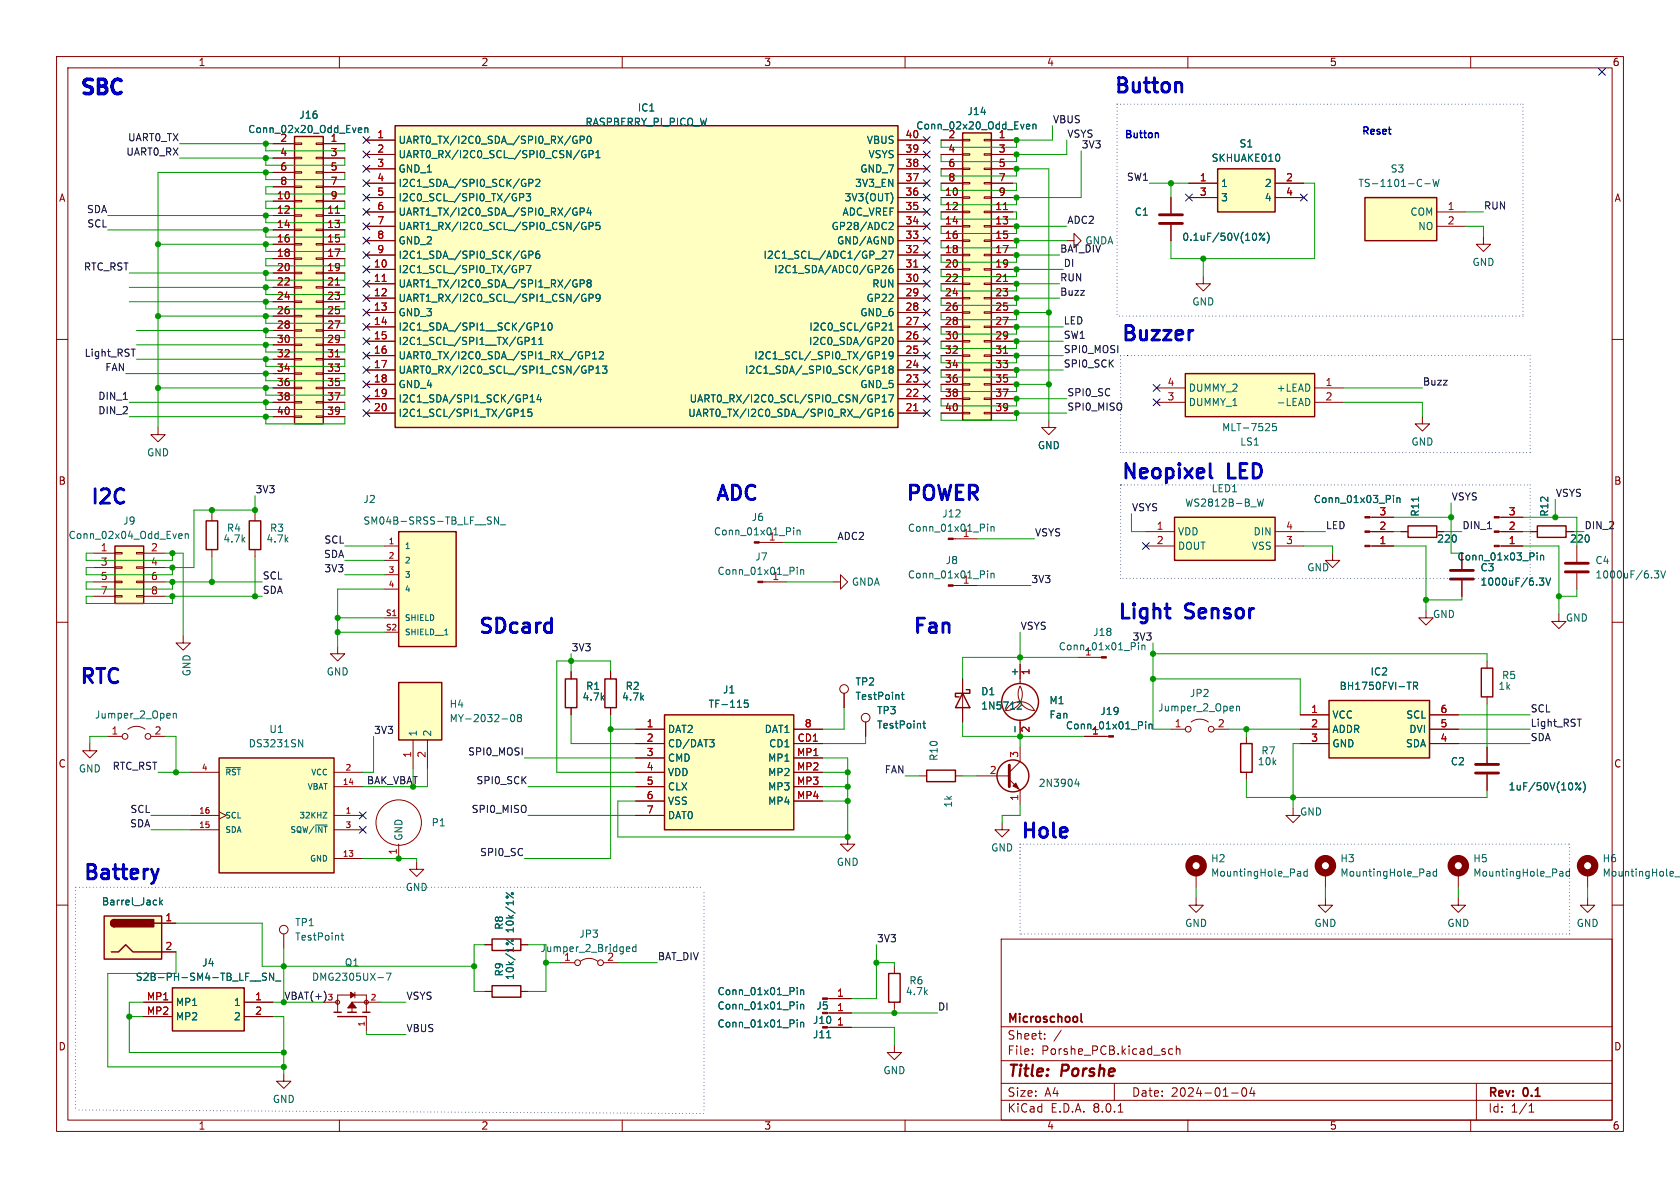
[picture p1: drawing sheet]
<svg xmlns="http://www.w3.org/2000/svg" width="297mm" height="210mm" viewBox="0 0 297 210" stroke-linecap="round" stroke-linejoin="round" font-family="sans-serif">
<defs><g id="words">
<g font-size="3.5" fill="#0000c2">
<text x="14" y="16.9">SBC</text>
<text x="196.8" y="16.6">Button</text>
<text x="198.1" y="60.4">Buzzer</text>
<text x="15.9" y="89.3">I2C</text>
<text x="126.4" y="88.7">ADC</text>
<text x="160" y="88.7">POWER</text>
<text x="198.1" y="84.8">Neopixel</text>
<text x="217.3" y="84.8">LED</text>
<text x="84.5" y="112.1">SDcard</text>
<text x="161.3" y="112.1">Fan</text>
<text x="197.5" y="109.6">Light</text>
<text x="209.7" y="109.6">Sensor</text>
<text x="14" y="121">RTC</text>
<text x="180.3" y="148.3">Hole</text>
<text x="14.6" y="155.7">Battery</text>
</g>
<g font-size="2.8" fill="#840000">
<text x="178" y="190.9">Title:</text>
<text x="187.7" y="190.9">Porshe</text>
</g>
<g font-size="2.1" fill="#840000">
<text x="178" y="184">Sheet:</text>
<text x="178" y="181.2">Microschool</text>
<text x="178" y="186.7">File:</text>
<text x="184.1" y="186.7">Porshe_PCB.kicad_sch</text>
<text x="178" y="196.9">KiCad</text>
<text x="178" y="194.1">Size:</text>
<text x="184.7" y="194.1">A4</text>
<text x="185.7" y="196.9">E.D.A.</text>
<text x="193.3" y="196.9">8.0.1</text>
<text x="200" y="194.1">Date:</text>
<text x="207" y="194.1">2024-01-04</text>
<text x="263" y="194.3">Rev:</text>
<text x="263" y="196.9">Id:</text>
<text x="267.1" y="196.9">1/1</text>
<text x="269.4" y="194.3">0.1</text>
</g>
<g font-size="1.8" fill="#840000">
<text x="35" y="11.9">1</text>
<text x="85" y="11.9">2</text>
<text x="135" y="11.9">3</text>
<text x="185" y="11.9">4</text>
<text x="235" y="11.9">5</text>
<text x="285" y="11.9">6</text>
<text x="10.3" y="35.9">A</text>
<text x="285.3" y="35.9">A</text>
<text x="10.3" y="85.9">B</text>
<text x="285.3" y="85.9">B</text>
<text x="10.3" y="135.9">C</text>
<text x="285.3" y="135.9">C</text>
<text x="10.3" y="185.9">D</text>
<text x="285.3" y="185.9">D</text>
<text x="35" y="199.9">1</text>
<text x="85" y="199.9">2</text>
<text x="135" y="199.9">3</text>
<text x="185" y="199.9">4</text>
<text x="235" y="199.9">5</text>
<text x="285" y="199.9">6</text>
</g>
<g font-size="1.8" fill="#006464">
<text x="43.8" y="23.7">Conn_02x20_Odd_Even</text>
<text x="52.8" y="21.2">J16</text>
<text x="103.4" y="22.5">RASPBERRY_PI_PICO_W</text>
<text x="112.7" y="19.9">IC1</text>
<text x="161.9" y="23.1">Conn_02x20_Odd_Even</text>
<text x="170.9" y="20.5">J14</text>
<text x="70.4" y="25.6">UART0_TX/I2C0_SDA_/SPI0_RX/GP0</text>
<text x="70.4" y="28.2">UART0_RX/I2C0_SCL_/SPI0_CSN/GP1</text>
<text x="153.1" y="25.6">VBUS</text>
<text x="153.4" y="28.2">VSYS</text>
<text x="214.1" y="28.8">SKHUAKE010</text>
<text x="219" y="26.3">S1</text>
<text x="70.4" y="30.7">GND_1</text>
<text x="70.4" y="33.2">I2C1_SDA_/SPI0_SCK/GP2</text>
<text x="70.4" y="35.8">I2C0_SCL_/SPI0_TX/GP3</text>
<text x="149.2" y="35.8">3V3(OUT)</text>
<text x="151.1" y="33.2">3V3_EN</text>
<text x="152" y="30.7">GND_7</text>
<text x="215.8" y="33.2">1</text>
<text x="215.8" y="35.8">3</text>
<text x="223.5" y="33.2">2</text>
<text x="223.5" y="35.8">4</text>
<text x="240" y="33.2">TS-1101-C-W</text>
<text x="245.8" y="30.7">S3</text>
<text x="70.4" y="38.3">UART1_TX/I2C0_SDA_/SPI0_RX/GP4</text>
<text x="70.4" y="40.9">UART1_RX/I2C0_SCL_/SPI0_CSN/GP5</text>
<text x="146.9" y="40.9">GP28/ADC2</text>
<text x="148.8" y="38.3">ADC_VREF</text>
<text x="200.5" y="38.3">C1</text>
<text x="249.2" y="38.3">COM</text>
<text x="250.6" y="40.9">NO</text>
<text x="70.4" y="43.4">GND_2</text>
<text x="70.4" y="45.9">I2C1_SDA_/SPI0_SCK/GP6</text>
<text x="134.9" y="45.9">I2C1_SCL_/ADC1/GP_27</text>
<text x="147.9" y="43.4">GND/AGND</text>
<text x="208.9" y="42.8">0.1uF/50V(10%)</text>
<text x="260.2" y="47.2">GND</text>
<text x="70.4" y="48.5">I2C1_SCL_/SPI0_TX/GP7</text>
<text x="70.4" y="51">UART1_TX/I2C0_SDA_/SPI1_RX/GP8</text>
<text x="70.4" y="53.6">UART1_RX/I2C0_SCL_/SPI1_CSN/GP9</text>
<text x="136.8" y="48.5">I2C1_SDA/ADC0/GP26</text>
<text x="153.1" y="53.6">GP22</text>
<text x="154.1" y="51">RUN</text>
<text x="70.4" y="56.1">GND_3</text>
<text x="70.4" y="58.6">I2C1_SDA_/SPI1__SCK/GP10</text>
<text x="143" y="58.6">I2C0_SCL/GP21</text>
<text x="152" y="56.1">GND_6</text>
<text x="210.7" y="54.2">GND</text>
<text x="70.4" y="61.2">I2C1_SCL_/SPI1__TX/GP11</text>
<text x="70.4" y="63.7">UART0_TX/I2C0_SDA_/SPI1_RX_/GP12</text>
<text x="133.2" y="63.7">I2C1_SCL/_SPI0_TX/GP19</text>
<text x="142.9" y="61.2">I2C0_SDA/GP20</text>
<text x="70.4" y="66.3">UART0_RX/I2C0_SCL_/SPI1_CSN/GP13</text>
<text x="70.4" y="68.8">GND_4</text>
<text x="70.4" y="71.3">I2C1_SDA/SPI1_SCK/GP14</text>
<text x="121.8" y="71.3">UART0_RX/I2C0_SCL/SPIO_CSN/GP17</text>
<text x="131.6" y="66.3">I2C1_SDA/_SPI0_SCK/GP18</text>
<text x="152" y="68.8">GND_5</text>
<text x="210.1" y="72">DUMMY_1</text>
<text x="210.1" y="69.4">DUMMY_2</text>
<text x="225.6" y="69.4">+LEAD</text>
<text x="225.6" y="72">-LEAD</text>
<text x="70.4" y="73.9">I2C1_SCL/SPI1_TX/GP15</text>
<text x="121.6" y="73.9">UART0_TX/I2C0_SDA_/SPI0_RX_/GP16</text>
<text x="215.9" y="76.4">MLT-7525</text>
<text x="25.9" y="80.9">GND</text>
<text x="183.4" y="79.6">GND</text>
<text x="219.2" y="79">LS1</text>
<text x="249.4" y="79">GND</text>
<text x="64.1" y="89.1">J2</text>
<text x="209.4" y="89.8">WS2812B-B_W</text>
<text x="214.1" y="87.2">LED1</text>
<text x="232.2" y="89.1">Conn_01x03_Pin</text>
<text x="12" y="95.5">Conn_02x04_Odd_Even</text>
<text x="21.7" y="92.9">J9</text>
<text x="40" y="94.2">R4</text>
<text x="47.6" y="94.2">R3</text>
<text x="64.1" y="92.9">SM04B-SRSS-TB_LF__SN_</text>
<text x="126.1" y="94.8">Conn_01x01_Pin</text>
<text x="132.8" y="92.3">J6</text>
<text x="135.8" y="95.6">1</text>
<text x="160.4" y="94.2">Conn_01x01_Pin</text>
<text x="166.5" y="91.7">J12</text>
<text x="170.1" y="95">1</text>
<text x="208.2" y="94.8">VDD</text>
<text x="221.5" y="94.8">DIN</text>
<text x="251.1" y="91.4" transform="rotate(-90 251.1 91.4)">R11</text>
<text x="273.9" y="91.4" transform="rotate(-90 273.9 91.4)">R12</text>
<text x="39.4" y="96.1">4.7k</text>
<text x="47" y="96.1">4.7k</text>
<text x="126.7" y="101.8">Conn_01x01_Pin</text>
<text x="133.4" y="99.3">J7</text>
<text x="167.1" y="99.9">J8</text>
<text x="208.2" y="97.4">DOUT</text>
<text x="221.2" y="97.4">VSS</text>
<text x="231" y="101.2">GND</text>
<text x="254" y="96.1">220</text>
<text x="257.6" y="99.3">Conn_01x03_Pin</text>
<text x="261.6" y="101.2">C3</text>
<text x="277.5" y="96.1">220</text>
<text x="282" y="99.9">C4</text>
<text x="136.5" y="102.6">1</text>
<text x="150.5" y="103.7">GNDA</text>
<text x="160.4" y="102.5">Conn_01x01_Pin</text>
<text x="170.1" y="103.3">1</text>
<text x="261.6" y="103.7">1000uF/6.3V</text>
<text x="282" y="102.5">1000uF/6.3V</text>
<text x="193.1" y="112.6">J18</text>
<text x="253.2" y="109.4">GND</text>
<text x="276.7" y="110.1">GND</text>
<text x="33.9" y="119.7" transform="rotate(-90 33.9 119.7)">GND</text>
<text x="57.7" y="119.6">GND</text>
<text x="180.1" y="119.6" transform="rotate(-90 180.1 119.6)">+</text>
<text x="187.1" y="115.2">Conn_01x01_Pin</text>
<text x="191.7" y="116">1</text>
<text x="242.2" y="119.6">IC2</text>
<text x="79.4" y="125.3">H4</text>
<text x="102.9" y="124.1">4.7k</text>
<text x="103.5" y="122.1">R1</text>
<text x="109.9" y="124.1">4.7k</text>
<text x="110.5" y="122.1">R2</text>
<text x="125.2" y="125.3">TF-115</text>
<text x="127.7" y="122.8">J1</text>
<text x="151.1" y="121.4">TP2</text>
<text x="151.1" y="123.9">TestPoint</text>
<text x="173.4" y="123.1">D1</text>
<text x="173.4" y="125.6">1N5712</text>
<text x="185.4" y="124.7">M1</text>
<text x="204.6" y="126">Jumper_2_Open</text>
<text x="210.3" y="123.4">JP2</text>
<text x="236.7" y="122.1">BH1750FVI-TR</text>
<text x="264.8" y="122.1">1k</text>
<text x="265.4" y="120.2">R5</text>
<text x="16.7" y="127.2">Jumper_2_Open</text>
<text x="47.5" y="129.8">U1</text>
<text x="73.9" y="130.3" transform="rotate(-90 73.9 130.3)">1</text>
<text x="76.4" y="130.3" transform="rotate(-90 76.4 130.3)">2</text>
<text x="79.4" y="127.9">MY-2032-08</text>
<text x="118" y="129.8">DAT2</text>
<text x="135.1" y="129.8">DAT1</text>
<text x="154.9" y="126.5">TP3</text>
<text x="154.9" y="129">TestPoint</text>
<text x="185.4" y="127.2">Fan</text>
<text x="188.3" y="129.1">Conn_01x01_Pin</text>
<text x="194.4" y="126.6">J19</text>
<text x="235.5" y="127.2">VCC</text>
<text x="235.5" y="129.8">ADDR</text>
<text x="248.5" y="127.2">SCL</text>
<text x="249.1" y="129.8">DVI</text>
<text x="13.8" y="136.8">GND</text>
<text x="43.9" y="132.3">DS3231SN</text>
<text x="118" y="132.3">CD/DAT3</text>
<text x="118" y="134.8">CMD</text>
<text x="118" y="137.4">VDD</text>
<text x="135.7" y="134.8">MP1</text>
<text x="135.7" y="137.4">MP2</text>
<text x="135.9" y="132.3">CD1</text>
<text x="166" y="134.6" transform="rotate(-90 166 134.6)">R10</text>
<text x="222.3" y="135.5">10k</text>
<text x="222.9" y="133.6">R7</text>
<text x="235.5" y="132.3">GND</text>
<text x="248.5" y="132.3">SDA</text>
<text x="256.4" y="135.5">C2</text>
<text x="118" y="139.9">CLX</text>
<text x="118" y="142.5">VSS</text>
<text x="135.7" y="139.9">MP3</text>
<text x="135.7" y="142.5">MP4</text>
<text x="168.5" y="142.9" transform="rotate(-90 168.5 142.9)">1k</text>
<text x="183.5" y="139.3">2N3904</text>
<text x="266.6" y="139.9">1uF/50V(10%)</text>
<text x="71.3" y="148.7" transform="rotate(-90 71.3 148.7)">GND</text>
<text x="76.2" y="146.3">P1</text>
<text x="118" y="145">DAT0</text>
<text x="229.7" y="144.4">GND</text>
<text x="147.8" y="153.3">GND</text>
<text x="175.1" y="150.7">GND</text>
<text x="214" y="152.6">H2</text>
<text x="214" y="155.2">MountingHole_Pad</text>
<text x="236.9" y="152.6">H3</text>
<text x="236.9" y="155.2">MountingHole_Pad</text>
<text x="260.4" y="152.6">H5</text>
<text x="260.4" y="155.2">MountingHole_Pad</text>
<text x="283.2" y="152.6">H6</text>
<text x="283.2" y="155.2">MountingHole_Pad</text>
<text x="17.9" y="160.2">Barrel_Jack</text>
<text x="71.6" y="157.7">GND</text>
<text x="52.1" y="163.9">TP1</text>
<text x="52.1" y="166.5">TestPoint</text>
<text x="89.1" y="164.5" transform="rotate(-90 89.1 164.5)">R8</text>
<text x="91" y="165.1" transform="rotate(-90 91 165.1)">10k/1%</text>
<text x="102.3" y="166">JP3</text>
<text x="209.4" y="164.1">GND</text>
<text x="232.3" y="164.1">GND</text>
<text x="255.8" y="164.1">GND</text>
<text x="278.6" y="164.1">GND</text>
<text x="23.9" y="173.6">S2B-PH-SM4-TB_LF__SN_</text>
<text x="35.6" y="171">J4</text>
<text x="55.1" y="173.6">DMG2305UX-7</text>
<text x="60.9" y="171">Q1</text>
<text x="89.1" y="172.7" transform="rotate(-90 89.1 172.7)">R9</text>
<text x="91" y="173.3" transform="rotate(-90 91 173.3)">10k/1%</text>
<text x="95.5" y="168.5">Jumper_2_Bridged</text>
<text x="99.6" y="169.9">1</text>
<text x="107.2" y="169.9">2</text>
<text x="31" y="178">MP1</text>
<text x="41.3" y="178">1</text>
<text x="126.7" y="176.1">Conn_01x01_Pin</text>
<text x="126.7" y="178.7">Conn_01x01_Pin</text>
<text x="144.2" y="178.7">J5</text>
<text x="160" y="176.1">4.7k</text>
<text x="160.7" y="174.2">R6</text>
<text x="31" y="180.6">MP2</text>
<text x="41.3" y="180.6">2</text>
<text x="126.7" y="181.8">Conn_01x01_Pin</text>
<text x="143.6" y="183.7">J11</text>
<text x="143.6" y="181.2">J10</text>
<text x="156.1" y="190.1">GND</text>
<text x="48.1" y="195.2">GND</text>
</g>
<g font-size="1.8" fill="#0f0f0f">
<text x="186.1" y="21.9">VBUS</text>
<text x="22.2" y="27.6">UART0_RX</text>
<text x="22.5" y="25.1">UART0_TX</text>
<text x="188.6" y="24.4">VSYS</text>
<text x="191.1" y="26.3">3V3</text>
<text x="199.1" y="32">SW1</text>
<text x="15.3" y="37.8">SDA</text>
<text x="15.3" y="40.3">SCL</text>
<text x="188.6" y="39.7">ADC2</text>
<text x="262.3" y="37.1">RUN</text>
<text x="14.7" y="47.9">RTC_RST</text>
<text x="187.3" y="44.7">BAT_DIV</text>
<text x="188" y="47.3">DI</text>
<text x="191.8" y="43.4">GNDA</text>
<text x="187.3" y="49.8">RUN</text>
<text x="187.3" y="52.4">Buzz</text>
<text x="188" y="60">SW1</text>
<text x="188" y="57.4">LED</text>
<text x="14.9" y="63.2">Light_RST</text>
<text x="18.5" y="65.7">FAN</text>
<text x="188" y="62.5">SPI0_MOSI</text>
<text x="188" y="65.1">SPI0_SCK</text>
<text x="17.3" y="70.8">DIN_1</text>
<text x="188.6" y="70.1">SPI0_SC</text>
<text x="251.5" y="68.2">Buzz</text>
<text x="17.3" y="73.3">DIN_2</text>
<text x="188.6" y="72.7">SPI0_MISO</text>
<text x="45.1" y="87.3">3V3</text>
<text x="256.5" y="88.6">VSYS</text>
<text x="275" y="87.9">VSYS</text>
<text x="148" y="95.5">ADC2</text>
<text x="182.9" y="94.9">VSYS</text>
<text x="200" y="90.5">VSYS</text>
<text x="234.3" y="93.6">LED</text>
<text x="258.4" y="93.6">DIN_1</text>
<text x="280" y="93.6">DIN_2</text>
<text x="57.2" y="98.7">SDA</text>
<text x="57.2" y="96.2">SCL</text>
<text x="57.2" y="101.3">3V3</text>
<text x="46.4" y="105.1">SDA</text>
<text x="46.4" y="102.5">SCL</text>
<text x="182.2" y="103.2">3V3</text>
<text x="180.3" y="111.4">VSYS</text>
<text x="200.1" y="113.3">3V3</text>
<text x="101" y="115.2">3V3</text>
<text x="66" y="129.8">3V3</text>
<text x="270.5" y="126">SCL</text>
<text x="270.5" y="128.6">Light_RST</text>
<text x="270.5" y="131.1">SDA</text>
<text x="19.8" y="136.2">RTC_RST</text>
<text x="82.6" y="133.6">SPI0_MOSI</text>
<text x="156.3" y="136.8">FAN</text>
<text x="23" y="143.8">SCL</text>
<text x="83.3" y="143.8">SPI0_MISO</text>
<text x="84.1" y="138.7">SPI0_SCK</text>
<text x="22.9" y="146.3">SDA</text>
<text x="84.8" y="151.4">SPI0_SC</text>
<text x="154.9" y="166.7">3V3</text>
<text x="116.2" y="169.8">BAT_DIV</text>
<text x="71.8" y="176.8">VSYS</text>
<text x="165.7" y="178.7">DI</text>
<text x="71.8" y="182.5">VBUS</text>
</g>
<g font-size="1.8" fill="#0000c2">
<text x="240.7" y="23.9">Reset</text>
<text x="198.8" y="24.5">Button</text>
</g>
<g font-size="1.8" fill="#a90000">
<text x="49.5" y="25.1">2</text>
<text x="49.5" y="27.7">4</text>
<text x="58.3" y="25.1">1</text>
<text x="58.3" y="27.7">3</text>
<text x="66.6" y="24.5">1</text>
<text x="66.6" y="27.1">2</text>
<text x="66.6" y="29.6">3</text>
<text x="160" y="29.6">38</text>
<text x="160" y="27.1">39</text>
<text x="160" y="24.5">40</text>
<text x="167.6" y="24.5">2</text>
<text x="167.6" y="27.1">4</text>
<text x="167.6" y="29.6">6</text>
<text x="176.5" y="24.5">1</text>
<text x="176.5" y="27.1">3</text>
<text x="176.5" y="29.6">5</text>
<text x="48.9" y="35.3">10</text>
<text x="49.5" y="30.2">6</text>
<text x="49.5" y="32.8">8</text>
<text x="58.3" y="30.2">5</text>
<text x="58.3" y="32.8">7</text>
<text x="58.3" y="35.3">9</text>
<text x="66.6" y="32.1">4</text>
<text x="66.6" y="34.7">5</text>
<text x="160" y="34.7">36</text>
<text x="160" y="32.1">37</text>
<text x="167" y="34.7">10</text>
<text x="167.6" y="32.1">8</text>
<text x="176.5" y="32.1">7</text>
<text x="176.5" y="34.7">9</text>
<text x="212" y="32.1">1</text>
<text x="212" y="34.7">3</text>
<text x="227.3" y="32.1">2</text>
<text x="227.3" y="34.7">4</text>
<text x="48.9" y="37.8">12</text>
<text x="48.9" y="40.4">14</text>
<text x="57.7" y="37.8">11</text>
<text x="57.7" y="40.4">13</text>
<text x="66.6" y="37.2">6</text>
<text x="66.6" y="39.8">7</text>
<text x="160" y="39.8">34</text>
<text x="160" y="37.2">35</text>
<text x="167" y="37.2">12</text>
<text x="167" y="39.8">14</text>
<text x="175.9" y="37.2">11</text>
<text x="175.9" y="39.8">13</text>
<text x="255.8" y="37.2">1</text>
<text x="255.8" y="39.8">2</text>
<text x="48.9" y="42.9">16</text>
<text x="48.9" y="45.5">18</text>
<text x="57.7" y="42.9">15</text>
<text x="57.7" y="45.5">17</text>
<text x="66" y="47.4">10</text>
<text x="66.6" y="42.3">8</text>
<text x="66.6" y="44.8">9</text>
<text x="160" y="47.4">31</text>
<text x="160" y="44.8">32</text>
<text x="160" y="42.3">33</text>
<text x="167" y="42.3">16</text>
<text x="167" y="44.8">18</text>
<text x="167" y="47.4">20</text>
<text x="175.9" y="42.3">15</text>
<text x="175.9" y="44.8">17</text>
<text x="175.9" y="47.4">19</text>
<text x="48.9" y="48">20</text>
<text x="48.9" y="50.5">22</text>
<text x="48.9" y="53.1">24</text>
<text x="57.7" y="48">19</text>
<text x="57.7" y="50.5">21</text>
<text x="57.7" y="53.1">23</text>
<text x="66" y="49.9">11</text>
<text x="66" y="52.5">12</text>
<text x="160" y="52.5">29</text>
<text x="160" y="49.9">30</text>
<text x="167" y="49.9">22</text>
<text x="167" y="52.5">24</text>
<text x="175.9" y="49.9">21</text>
<text x="175.9" y="52.5">23</text>
<text x="48.9" y="55.6">26</text>
<text x="48.9" y="58.2">28</text>
<text x="57.7" y="55.6">25</text>
<text x="57.7" y="58.2">27</text>
<text x="66" y="55">13</text>
<text x="66" y="57.5">14</text>
<text x="160" y="57.5">27</text>
<text x="160" y="55">28</text>
<text x="167" y="55">26</text>
<text x="167" y="57.5">28</text>
<text x="175.9" y="55">25</text>
<text x="175.9" y="57.5">27</text>
<text x="48.9" y="60.7">30</text>
<text x="48.9" y="63.2">32</text>
<text x="48.9" y="65.8">34</text>
<text x="57.7" y="60.7">29</text>
<text x="57.7" y="63.2">31</text>
<text x="57.7" y="65.8">33</text>
<text x="66" y="60.1">15</text>
<text x="66" y="62.6">16</text>
<text x="66" y="65.2">17</text>
<text x="160" y="65.2">24</text>
<text x="160" y="62.6">25</text>
<text x="160" y="60.1">26</text>
<text x="167" y="60.1">30</text>
<text x="167" y="62.6">32</text>
<text x="167" y="65.2">34</text>
<text x="175.9" y="60.1">29</text>
<text x="175.9" y="62.6">31</text>
<text x="175.9" y="65.2">33</text>
<text x="48.9" y="68.3">36</text>
<text x="48.9" y="70.9">38</text>
<text x="57.7" y="68.3">35</text>
<text x="57.7" y="70.9">37</text>
<text x="66" y="67.7">18</text>
<text x="66" y="70.2">19</text>
<text x="160" y="70.2">22</text>
<text x="160" y="67.7">23</text>
<text x="167" y="67.7">36</text>
<text x="167" y="70.2">38</text>
<text x="175.9" y="67.7">35</text>
<text x="175.9" y="70.2">37</text>
<text x="206.3" y="70.9">3</text>
<text x="206.3" y="68.3">4</text>
<text x="234.2" y="68.3">1</text>
<text x="234.2" y="70.9">2</text>
<text x="48.9" y="73.4">40</text>
<text x="57.7" y="73.4">39</text>
<text x="66" y="72.8">20</text>
<text x="160" y="72.8">21</text>
<text x="167" y="72.8">40</text>
<text x="175.9" y="72.8">39</text>
<text x="204.4" y="93.7">1</text>
<text x="227.3" y="93.7">4</text>
<text x="243.8" y="93.7">2</text>
<text x="243.8" y="91.2">3</text>
<text x="266.6" y="93.7">2</text>
<text x="266.6" y="91.2">3</text>
<text x="17.7" y="97.5">1</text>
<text x="17.7" y="100.1">3</text>
<text x="26.6" y="97.5">2</text>
<text x="26.6" y="100.1">4</text>
<text x="204.4" y="96.3">2</text>
<text x="227.3" y="96.3">3</text>
<text x="243.8" y="96.3">1</text>
<text x="266.6" y="96.3">1</text>
<text x="17.7" y="102.6">5</text>
<text x="17.7" y="105.2">7</text>
<text x="26.6" y="102.6">6</text>
<text x="26.6" y="105.2">8</text>
<text x="182.3" y="119.5" transform="rotate(-90 182.3 119.5)">1</text>
<text x="19.6" y="129.9">1</text>
<text x="27.2" y="129.9">2</text>
<text x="114.2" y="128.7">1</text>
<text x="114.2" y="131.2">2</text>
<text x="140.9" y="131.2">CD1</text>
<text x="142.2" y="128.7">8</text>
<text x="182.3" y="129.6" transform="rotate(-90 182.3 129.6)">2</text>
<text x="193" y="129.9">1</text>
<text x="207.6" y="128.7">1</text>
<text x="215.2" y="128.7">2</text>
<text x="231.7" y="126.1">1</text>
<text x="231.7" y="128.7">2</text>
<text x="231.7" y="131.2">3</text>
<text x="254.6" y="131.2">4</text>
<text x="254.6" y="128.7">5</text>
<text x="254.6" y="126.1">6</text>
<text x="72.8" y="134.1" transform="rotate(-90 72.8 134.1)">1</text>
<text x="75.3" y="134.1" transform="rotate(-90 75.3 134.1)">2</text>
<text x="114.2" y="133.7">3</text>
<text x="114.2" y="136.3">4</text>
<text x="140.8" y="133.7">MP1</text>
<text x="140.8" y="136.3">MP2</text>
<text x="174.9" y="136.9">2</text>
<text x="180.1" y="134.1" transform="rotate(-90 180.1 134.1)">3</text>
<text x="114.2" y="138.8">5</text>
<text x="114.2" y="141.4">6</text>
<text x="114.2" y="143.9">7</text>
<text x="140.8" y="138.8">MP3</text>
<text x="140.8" y="141.4">MP4</text>
<text x="180.1" y="141.7" transform="rotate(-90 180.1 141.7)">1</text>
<text x="70.2" y="151.2" transform="rotate(-90 70.2 151.2)">1</text>
<text x="29.1" y="162.9">1</text>
<text x="29.1" y="168">2</text>
<text x="25.9" y="176.9">MP1</text>
<text x="25.9" y="179.5">MP2</text>
<text x="45" y="176.9">1</text>
<text x="45" y="179.5">2</text>
<text x="147.9" y="176.3">1</text>
<text x="147.9" y="178.8">1</text>
<text x="147.9" y="181.4">1</text>
</g>
<g font-size="1.8" fill="#009600">
<text x="64.8" y="138.7">BAK_VBAT</text>
<text x="50.2" y="176.8">VBAT(+)</text>
</g>
<g font-size="1.4" fill="#a90000">
<text x="68.6" y="96.3">1</text>
<text x="68.6" y="98.8">2</text>
<text x="68.6" y="101.3">3</text>
<text x="68.6" y="103.9">4</text>
<text x="68.1" y="109">S1</text>
<text x="68.1" y="111.5">S2</text>
<text x="35.6" y="136.3">4</text>
<text x="61" y="136.3">2</text>
<text x="35.1" y="143.9">16</text>
<text x="60.5" y="138.8">14</text>
<text x="61" y="143.9">1</text>
<text x="35.1" y="146.4">15</text>
<text x="61" y="146.4">3</text>
<text x="60.5" y="151.5">13</text>
<text x="65.4" y="176.9">2</text>
<text x="64.5" y="181.6" transform="rotate(-90 64.5 181.6)">1</text>
</g>
<g font-size="1.4" fill="#006464">
<text x="71.5" y="97.3">1</text>
<text x="71.5" y="99.8">2</text>
<text x="71.5" y="102.3">3</text>
<text x="71.5" y="104.9">4</text>
<text x="71.5" y="110">SHIELD</text>
<text x="71.5" y="112.5">SHIELD__1</text>
<text x="39.8" y="137.3">~{RST}</text>
<text x="54.9" y="137.3">VCC</text>
<text x="54.3" y="139.8">VBAT</text>
<text x="39.8" y="147.4">SDA</text>
<text x="39.8" y="144.9">SCL</text>
<text x="51.2" y="147.4">SQW/~{INT}</text>
<text x="52.8" y="144.9">32KHZ</text>
<text x="54.7" y="152.5">GND</text>
</g>
<text font-size="1.4" fill="#0f0f0f" x="57.8" y="176.9">3</text>
</g></defs>
<g fill="none" stroke="#840000" stroke-width=".18">
<path d="M10 10h277v190h-277zM12 12h273v186h-273zM60 10v2M110 10v2M160 10v2M210 10v2M260 10v2M10 60h2M285 60h2M10 110h2M285 110h2M10 160h2"/>
<path d="M285 160h2M177 166h108v32h-108zM60 198v2M110 198v2M160 198v2M177 194.5h108M177 191.5h108M177 187.5h108M177 181.5h108M182.5 186.3v.1M182.5 185.5v.1M184.7 183.6v.1"/>
<path d="M184.7 182.8v.1M187.6 182.1l-1.3 2M197 191.5v3M197.7 196.6h.8M206.6 186.1l.3 .3 .4-.1M207.3 185.5l-.4-.1-.3 .3M208 185.5l.2-.1 .3 .1 .1 .9M208 184.9v1.5M210 198v2M217.7 193.2h1.2M219.7 192.4l.2-.1a.81 .81 0 0 1 .6 .6 .81 .81 0 0 1-.3 .8l-.2 .1a.81 .81 0 0 1-.3-1.4zM221.3 192.2l-.3 1.1h.9"/>
<path d="M221.7 192.8v1M260 198v2M261 191.5v6.5M270.3 196.6h.9M270.3 195.5l.4-.4v1.5"/>
</g>
<path d="M191.1 179.2v1.3l.2 .2" fill="none" stroke="#840000" stroke-width=".3"/>
<path d="M20.3 96.5h5.1v10.2h-5.1z" fill="#ffffc2"/>
<g fill="none" stroke="#840000" stroke-width=".18">
<path d="M188.6 42.5h1.3v-1.2l1.2 1.2-1.2 1.3v-1.3M16.5 97.8h3.8M20.3 97.7h1.3v.2h-1.3zM24.1 97.7h1.3v.2h-1.3zM25.4 97.8h3.8M16.5 100.3h3.8M16.5 102.9h3.8M16.5 105.4h3.8M20.3 105.3h1.3v.2h-1.3zM20.3 102.7h1.3v.3h-1.3zM20.3 100.2h1.3v.3h-1.3zM24.1 105.3h1.3v.2h-1.3z"/>
<path d="M24.1 102.7h1.3v.3h-1.3zM24.1 100.2h1.3v.3h-1.3zM25.4 100.3h3.8M25.4 102.9h3.8M25.4 105.4h3.8M190.5 116.2h4.2M191.8 130.2h4.2M158.1 184.8v1.3h1.3l-1.3 1.2-1.3-1.2h1.3"/>
</g>
<path d="M20.3 96.5h5.1v10.2h-5.1z" fill="none" stroke="#840000" stroke-width=".25"/>
<path d="M31.8 94.3l.3 .1 .1 .3-.6 .1M32.1 95.1l-.3 .1M32.7 94.5l.2-.2 .3 .1 .1 .8M32.7 94.3v.9M201.3 114v.9M201.9 114v.9M201.9 114.2l.2-.2 .3 .1v.8M202.5 127.6v.1M202.5 128v.8M203.1 128v.8M203.1 128.1l.2-.1 .3 .1 .1 .7" fill="none" stroke="#006464" stroke-width=".18"/>
<g fill="#840000" stroke="#840000" stroke-width=".18">
<path d="M196 130h.8v.3h-.8z"/>
<path d="M194.7 116.1h.9v.2h-.9z"/>
</g>
<path d="M117.5 126.4h22.8v20.3h-22.8z" fill="#ffffc2"/>
<path d="M106.9 120h2.1v5.1h-2.1zM117.5 126.4h22.8v20.3h-22.8z" fill="none" stroke="#840000" stroke-width=".25"/>
<g fill="none" stroke="#840000" stroke-width=".18">
<path d="M107.9 118.7v1.3M107.9 125.1v1.3M112.4 128.9h5.1M112.4 131.4h5.1M112.4 134h5.1M112.4 136.5h5.1M112.4 139.1h5.1M140.3 128.9h5.1M140.3 131.4h5.1M140.3 134h5.1M140.3 136.5h5.1M140.3 139.1h5.1"/>
<path d="M149.2 122.6v2.5M112.4 141.6h5.1M112.4 144.1h5.1M140.3 141.6h5.1M177.2 145.4v1.3h-1.3l1.3 1.3 1.2-1.3h-1.2M211.5 158.8v1.2h1.2l-1.2 1.3-1.3-1.3h1.3"/>
<circle cx="149.2" cy="121.8" r=".76"/>
</g>
<path d="M125.5 130.8h.7l-.4 .4M126 131.2l.2 .3v.3l-.2 .2M132.2 123.8h-.6v.6l.1-.1h.5l.1 .2-.1 .4-.2 .1-.4-.1M159.3 122.8h.5M159.5 122.4v1.1l.3 .1" fill="none" stroke="#006464" stroke-width=".18"/>
<path d="M38.7 134h20.4v20.3h-20.4z" fill="#ffffc2"/>
<path d="M38.7 134h20.4v20.3h-20.4z" fill="none" stroke="#840000" stroke-width=".25"/>
<path d="M33.7 136.5h5M59.1 139.1h5M59.1 136.5h5M33.7 144.1h5M33.7 146.7h5M38.7 143.5l1.3 .6-1.3 .7M59.1 144.1h5M59.1 151.8h5M59.1 146.7h5" fill="none" stroke="#840000" stroke-width=".18"/>
<path d="M40 135.7h2.5M52.8 130.8l.7 1.2v-1.2M55.7 145.8h2.1M57.1 143.6h.7l-.7 1h.7" fill="none" stroke="#006464" stroke-width=".18"/>
<path d="M69.8 22.2h88.9v53.4h-88.9z" fill="#ffffc2"/>
<g fill="none" stroke="#840000" stroke-width=".25">
<path d="M69.8 22.2h88.9v53.4h-88.9zM163.8 136.1h5.1v2.1h-5.1zM170.2 122.6l1.2 2.5h-2.5zM170.8 121.9h.6v.7h-2.5v.6h.6M157.1 172.1h2v5.1h-2z"/>
<circle cx="180.3" cy="124.1" r="3.3"/>
</g>
<g fill="none" stroke="#840000" stroke-width=".18">
<path d="M64.8 24.8h5M64.8 27.3h5M64.8 29.8h5M64.8 37.5h5M64.8 34.9h5M64.8 32.4h5M158.7 24.8h5.1M158.7 27.3h5.1M158.7 29.8h5.1M158.7 37.5h5.1M158.7 34.9h5.1M158.7 32.4h5.1"/>
<path d="M64.8 47.6h5M64.8 50.2h5M64.8 52.7h5M64.8 55.2h5M64.8 57.8h5M64.8 45.1h5M64.8 42.5h5M64.8 40h5M158.7 47.6h5.1M158.7 50.2h5.1M158.7 52.7h5.1M158.7 55.2h5.1"/>
<path d="M158.7 57.8h5.1M158.7 45.1h5.1M158.7 42.5h5.1M158.7 40h5.1M64.8 60.3h5M64.8 62.9h5M64.8 65.4h5M64.8 67.9h5M64.8 70.5h5M64.8 73h5M158.7 60.3h5.1M158.7 62.9h5.1"/>
<path d="M158.7 65.4h5.1M158.7 67.9h5.1M158.7 70.5h5.1M158.7 73h5.1M134.2 95.9h4.2M32.4 112.4v1.3h1.3l-1.3 1.2-1.3-1.2h1.3M59.7 114.3v1.3h1.3l-1.3 1.2-1.3-1.2h1.3M134.8 102.9h4.3M147.3 102.9h1.3v-1.3l1.3 1.3-1.3 1.2v-1.2M180.3 117.5v3.3M15.9 131.4v1.3h1.2l-1.2 1.3-1.3-1.3h1.3M19 130.2h2.6"/>
<path d="M22.6 128.9a2.54 2.54 0 0 1 3.1 0M26.7 130.2h2.5M153 127.6v2.6M162.6 137.2h1.2M168.9 137.2h1.3M170.2 120v7.6M180.3 121.3a2.86 2.86 0 0 1-2.5 4.3 2.84 2.84 0 0 1 2.5-1.6 2.84 2.84 0 0 1 2.6 1.6 2.92 2.92 0 0 1-2.6-4.3zM180.3 127.3v2.9M158.1 170.8v1.3M158.1 177.2v1.2"/>
<circle cx="22.1" cy="130.2" r=".51"/>
<circle cx="26.2" cy="130.2" r=".51"/>
<circle cx="153" cy="126.9" r=".76"/>
</g>
<g fill="none" stroke="#006464" stroke-width=".18">
<path d="M91.9 34.9l.6-.1 .1-.1-.1-.3-.6-.2v1.3M93 34.2h.8l-.4 .5 .3 .1v.6l-.1 .1-.6-.1M93.5 32.4l.6-.1 .1-.2v-.3l-.7-.1v1.3M94.7 31.8l.5-.1 .2 .4-.8 .9h.8M101.5 24.1h.5M101.5 36.8h.5M101.8 24.8h.2v.4l-.2 .1h-.3M101.8 37.5h.2v.4l-.2 .1h-.3M102.6 24.7h.6l.1-.2-.1-.3-.6-.1v1.2M102.6 37.4h.6l.1-.2-.1-.3-.6-.1v1.2M103.5 26.7a.59 .59 0 0 0-.7 .5 .59 .59 0 0 0 .7 .6l.1-.5h-.2M103.5 39.4h-.4l-.3 .5"/>
<path d="M103.9 24.2l.2-.1a.68 .68 0 0 1 .4 .6 .68 .68 0 0 1-.4 .6l-.2-.1-.1-.3zM104.1 36.7l-.3 .9h.8M104.1 27.3l.6-.1 .2-.2-.1-.3-.7-.1v1.3M104.1 40l.6-.1 .2-.2-.1-.3-.7-.1v1.3M104.4 37.2v.8M105.4 27l.3-.4v1.3M105.4 27.9h.7M106 39.3h-.6v.6l.1-.1 .5 .1 .1 .1-.1 .5-.2 .1-.4-.1M157.2 39.4l.5-.1 .2 .4-.8 .9h.8M157.7 34.4l.1 .5-.1 .7M91.9 47.6l.6-.1 .1-.1-.1-.3-.6-.2v1.3M93 46.9h.9l-.6 1.3"/>
<path d="M93.3 59.6l.3 .3-.1 .3-.2 .1M93.5 45.1l.6-.1 .1-.2v-.3l-.7-.1v1.3M94 60l.4-.4v1.3M95.3 60l.3-.4v1.3M95.3 44.4l-.3 .1a.85 .85 0 0 0 0 1.2l.4-.2v-.4l-.2-.2h-.4l-.1 .2M95.7 58.4h.7M95.7 57.5l.3-.4v1.3M97 57.2l.2-.1a.68 .68 0 0 1 .4 .6 .68 .68 0 0 1-.4 .7l-.2-.2-.1-.3zM101.5 49.5h.5M101.8 50.2h.2v.4l-.2 .1h-.3M102.6 50.1h.6l.1-.2-.1-.3-.6-.1v1.2M102.8 52.7l.1 .4 .3 .2 .4-.1v-.5h-.2"/>
<path d="M102.8 40l.1 .4 .3 .2 .4-.1v-.5h-.2M103.5 52.1h-.4l-.3 .5M104 50l-.2-.2 .2-.3h.3l.2 .2-.2 .3M104 50l-.2 .3v.3l.2 .1h.4l.1-.2-.1-.4-.1-.1M104 50h.3M104.1 52.7l.6-.1 .2-.2-.1-.3-.7-.1v1.3M106.1 52.6l-.3 .2-.3-.1-.1-.1 .1-.5 .3-.1 .2 .1a.84 .84 0 0 1-.3 1.2h-.2M156 47.1l.4-.2 .3 .4-.8 .9h.8M156 44.5l.4-.1 .3 .4-.8 .9h.8M156.1 57.1l.5 .1 .1 .3-.8 .9h.8M157.1 44.4h.9l-.6 1.3M157.2 58.4h.7"/>
<path d="M157.2 57.5l.3-.4v1.3M157.4 59.7l.1-.1a.68 .68 0 0 1 .4 .7 .68 .68 0 0 1-.4 .6 .84 .84 0 0 1-.1-1.2zM157.8 46.9l-.4 .1a.86 .86 0 0 0 0 1.2l.4-.1 .1-.4-.2-.3-.4 .1-.1 .2M92.1 73.6h.7M92.1 72.7l.4-.4v1.3M93.2 69.9v.4M93.7 71.1h.8M93.7 70.2l.4-.4v1.3M94 72.3h-.6l-.1 .6 .2-.1 .4 .1 .1 .2v.4l-.2 .1-.5-.1M94 60.9h.8M95.3 60.9h.7M95.3 69.7l-.3 .9h.7"/>
<path d="M95.6 70.2v.9M103.5 62.8h.6l.2-.2-.1-.3-.7-.1v1.2M104.1 65.4l.6-.1 .2-.2-.1-.3-.7-.1v1.3M104.7 63.4h.8M104.7 62.5l.4-.3v1.2M105.4 66h.7M105.4 65.1l.3-.4v1.3M106 62.3l.4-.1 .3 .3-.8 .9h.8M106.5 64.7h.8l-.4 .5 .3 .1v.6l-.2 .1-.5-.1M154.8 72.3h.4l.3 .3-.1 .3-.6 .1M154.8 70.5l.6-.1 .1-.2-.1-.3-.6-.1v1.3M155.4 64.8v.5"/>
<path d="M156 63.4h.7M156 66h.7M156 71.1h.7M156 73.6h.7M156 62.5l.3-.3v1.2M156 65.1l.3-.4v1.3M156 70.2l.3-.4v1.3M156 72.7l.3-.4v1.3M157.1 69.8h.9l-.6 1.3M157.4 65.3l-.2-.3 .2-.3h.3l.2 .3-.2 .3M157.4 65.3l-.2 .2v.4l.2 .1 .4-.1 .1-.2v-.2l-.2-.2M157.4 65.3h.3"/>
<path d="M157.8 72.3l-.4 .1a.86 .86 0 0 0 0 1.2l.4-.1 .1-.4-.2-.3-.4 .1-.1 .2M157.9 62.7l-.2 .3-.4-.1-.1-.2 .1-.5h.4l.1 .1a.84 .84 0 0 1-.3 1.1h-.2M140.3 93.3v.1M140.3 93.7v.9M140.9 93.7v.9M140.9 93.8l.2-.1 .3 .1 .1 .8M140.9 100.3v.1M140.9 100.7v.8M141.5 100.7v.8M141.5 100.8l.2-.1 .3 .1 .1 .7M30.6 126.1v.8M30.6 126.2l.2-.1 .3 .1 .1 .7"/>
<path d="M163.2 127.9h.4M163.3 127.5v1l.3 .2M179.4 128.4v1M180.1 124.1h.4l.1 .3-.8 1h.8"/>
</g>
<path d="M67.6 49.7h.7M161.5 47.2h.8M161.5 72.6h.8" fill="none" stroke="#a90000" stroke-width=".18"/>
<g fill="#840000" stroke="#840000" stroke-width=".18">
<path d="M133.3 95.8h.9v.2h-.9z"/>
<path d="M134 102.7h.8v.3h-.8z"/>
</g>
<path d="M70.5 94h10.1v20.3h-10.1z" fill="#ffffc2"/>
<path d="M70.5 94h10.1v20.3h-10.1zM248.9 93h5.1v2h-5.1z" fill="none" stroke="#840000" stroke-width=".25"/>
<path d="M67.9 96.5h2.6M67.9 99.1h2.6M247.6 94h1.3M254 94h1.3M67.9 101.6h2.6M67.9 104.1h2.6M67.9 109.2h2.6M67.9 111.8h2.6" fill="none" stroke="#840000" stroke-width=".18"/>
<path d="M88.1 91.4v1.3l-.7-1.3v1.3M88.4 92.8h1M250.8 87.9v.7M78.6 112.2h.6" fill="none" stroke="#006464" stroke-width=".18"/>
<path d="M207.6 91.4h17.8v7.7h-17.8z" fill="#ffffc2"/>
<path d="M207.6 91.4h17.8v7.7h-17.8zM261.9 118.1h2v5.1h-2zM219.3 131.4h2.1v5.1h-2.1z" fill="none" stroke="#840000" stroke-width=".25"/>
<g fill="none" stroke="#840000" stroke-width=".18">
<path d="M202.6 94h5M202.6 96.5h5M225.4 94h5.1M225.4 96.5h5.1M265 94h4.2M265 96.5h4.2M265 91.4h4.2M278.8 96.5v2.8M252.1 108v1.2h1.3l-1.3 1.3-1.3-1.3h1.3M262.9 116.8v1.3M275.6 108.6v1.3h1.3l-1.3 1.2-1.3-1.2h1.3M278.8 101.3v2.8"/>
<path d="M220.3 130.2v1.2M220.3 136.5v1.3M262.9 123.2v1.3M211.5 154.3v2.5M228.6 142.9v1.2h1.3l-1.3 1.3-1.3-1.3h1.3M234.3 158.8v1.2h1.3l-1.3 1.3-1.3-1.3h1.3M234.3 154.3v2.5M257.8 158.8v1.2h1.3l-1.3 1.3-1.3-1.3h1.3M257.8 154.3v2.5"/>
</g>
<g fill="none" stroke="#006464" stroke-width=".18">
<path d="M222.3 88.2l.3 1.3 .2-.9 .3 .9 .3-1.3M271.7 97.7v.2M271.7 98.2v.8M272.4 98.2v.8M272.4 98.3l.1-.1h.3l.1 .8M292.5 100.9h.7l-.4 .5 .4 .1v.4l-.2 .3h-.4M293.6 100.9l.4 1.3 .4-1.3M229.5 154l.4 .1 .1 .8M230 154.8l-.5 .1M230 154.3l-.5 .1M231.1 154.1l-.4-.1-.2 .3 .1 .5h.5M231.1 153.6v1.3"/>
<path d="M252.4 154l.4 .1v.8M252.8 154.8l-.4 .1M252.8 154.3l-.4 .1M254 154.1l-.4-.1-.2 .3 .1 .5h.5M254 153.6v1.3M275.9 154h.2l.2 .2v.7M276.3 154.8l-.4 .1M276.3 154.3l-.4 .1M277.5 154.1l-.4-.1-.3 .3 .2 .5h.5M277.5 153.6v1.3"/>
</g>
<g fill="#840000" stroke="#840000" stroke-width=".18">
<path d="M264.2 91.3h.8v.3h-.8z"/>
<path d="M264.2 93.9h.8v.2h-.8z"/>
<path d="M264.2 96.4h.8v.2h-.8z"/>
</g>
<path d="M276.7 99.6h4.1M276.7 101.1h4.1" fill="none" stroke="#840000" stroke-width=".51"/>
<g fill="none" stroke="#840000" stroke-width="1.3">
<circle cx="211.5" cy="153" r="1.27"/>
<circle cx="234.3" cy="153" r="1.27"/>
<circle cx="257.8" cy="153" r="1.27"/>
</g>
<path d="M234.9 123.8h17.8v10.2h-17.8z" fill="#ffffc2"/>
<g fill="none" stroke="#840000" stroke-width=".25">
<path d="M271.8 93h5.1v2h-5.1zM234.9 123.8h17.8v10.2h-17.8z"/>
<circle cx="179.1" cy="137.2" r="2.82"/>
</g>
<g fill="none" stroke="#840000" stroke-width=".18">
<path d="M258.4 97.8v2.8M270.5 94h1.3M276.9 94h1.2M258.4 102.6v2.8M172.7 137.2h5.7M178.4 137.8l1.9 1.9v2.5M180.3 132.1v2.5l-1.9 1.9M229.9 126.4h5M229.9 128.9h5M229.9 131.4h5M252.7 126.4h5.1M252.7 128.9h5.1"/>
<path d="M252.7 131.4h5.1M262.9 132.1v2.8M262.9 136.9v2.8M149.9 148v1.2h-1.3l1.3 1.3 1.2-1.3h-1.2M280.7 158.8v1.2h1.2l-1.2 1.3-1.3-1.3h1.3M280.7 154.3v2.5M99.1 170.2h2.5M102.6 169.9a2.54 2.54 0 0 1 3.1 0M106.7 170.2h2.5M146.3 176.5h4.2M146.3 179.1h4.2M146.7 181.6h3.8"/>
<circle cx="102.1" cy="170.2" r=".51"/>
<circle cx="106.2" cy="170.2" r=".51"/>
</g>
<g fill="none" stroke="#006464" stroke-width=".18">
<path d="M272.1 102.2h.8l-.4 .5 .4 .1v.4l-.2 .2h-.4M273.3 102.2l.4 1.2 .4-1.2M190.3 137.7l-.3 .9h.8M190.6 138.2v.8M248.7 120.6h.8M249.9 121.3l.6-.1 .1-.2v-.3l-.7-.1v1.3M250.2 121.3l.4 .6M279.5 138.4l-1 1.2M279.9 138.2a1.46 1.46 0 0 1 0 1.9M110.8 168.2h.5M110.8 167.4h.4l.1 .3-.6 .1M112.4 167.4h-.3l-.3 .2 .1 .6h.5"/>
<path d="M112.4 166.9v1.3M140.9 174.6v.1M140.9 175v.8M140.9 177.1v.1M140.9 177.5v.9M141.5 175v.8M141.5 177.5v.9M141.5 175.1l.2-.1 .3 .1 .1 .7M141.5 177.7l.2-.2 .3 .1 .1 .8M140.9 180.3v.1M140.9 180.7v.9M141.5 180.7v.9"/>
<path d="M141.5 180.8l.2-.1 .3 .1 .1 .8M146.1 183.5h.8"/>
<circle cx="278.7" cy="138.6" r=".18"/>
<circle cx="279.3" cy="139.5" r=".18"/>
</g>
<path d="M256.4 102.4h4.1M256.4 100.8h4.1M178.4 135.3v3.8M260.9 135.1h4M260.9 136.7h4" fill="none" stroke="#840000" stroke-width=".51"/>
<g fill="#840000" stroke="#840000" stroke-width=".18">
<path d="M179.1 138.9l.5-.5 .5 1z"/>
<path d="M145.4 176.4h.9v.3h-.9z"/>
</g>
<circle cx="280.7" cy="153" r="1.27" fill="none" stroke="#840000" stroke-width="1.3"/>
<path d="M170.2 23.5h5.1v50.8h-5.1z" fill="#ffffc2"/>
<g fill="none" stroke="#840000" stroke-width=".18">
<path d="M166.4 24.8h3.8M166.4 34.9h3.8M166.4 37.5h3.8M166.4 27.3h3.8M166.4 29.8h3.8M166.4 32.4h3.8M170.2 39.9h1.2v.2h-1.2zM170.2 37.3h1.2v.3h-1.2zM170.2 34.8h1.2v.3h-1.2zM170.2 32.3h1.2v.2h-1.2zM170.2 29.7h1.2v.3h-1.2zM170.2 27.2h1.2v.2h-1.2z"/>
<path d="M170.2 24.6h1.2v.3h-1.2zM174 39.9h1.3v.2h-1.3zM174 37.3h1.3v.3h-1.3zM174 34.8h1.3v.3h-1.3zM174 32.3h1.3v.2h-1.3zM174 29.7h1.3v.3h-1.3zM174 27.2h1.3v.2h-1.3zM174 24.6h1.3v.3h-1.3zM175.3 24.8h3.8M175.3 34.9h3.8M175.3 37.5h3.8M175.3 27.3h3.8"/>
<path d="M175.3 29.8h3.8M175.3 32.4h3.8M207 34.9v2.8M207 39.8v2.7M166.4 40h3.8M166.4 42.5h3.8M166.4 45.1h3.8M166.4 47.6h3.8M166.4 50.2h3.8M166.4 52.7h3.8M166.4 55.2h3.8M166.4 57.8h3.8"/>
<path d="M170.2 57.7h1.2v.2h-1.2zM170.2 55.1h1.2v.3h-1.2zM170.2 52.6h1.2v.2h-1.2zM170.2 50h1.2v.3h-1.2zM170.2 47.5h1.2v.3h-1.2zM170.2 45h1.2v.2h-1.2zM170.2 42.4h1.2v.3h-1.2zM174 57.7h1.3v.2h-1.3zM174 55.1h1.3v.3h-1.3zM174 52.6h1.3v.2h-1.3zM174 50h1.3v.3h-1.3zM174 47.5h1.3v.3h-1.3z"/>
<path d="M174 45h1.3v.2h-1.3zM174 42.4h1.3v.3h-1.3zM175.3 40h3.8M175.3 42.5h3.8M175.3 45.1h3.8M175.3 47.6h3.8M175.3 50.2h3.8M175.3 52.7h3.8M175.3 55.2h3.8M175.3 57.8h3.8M166.4 60.3h3.8M166.4 62.9h3.8"/>
<path d="M166.4 65.4h3.8M166.4 67.9h3.8M166.4 70.5h3.8M166.4 73h3.8M170.2 72.9h1.2v.3h-1.2zM170.2 70.4h1.2v.2h-1.2zM170.2 67.8h1.2v.3h-1.2zM170.2 65.3h1.2v.2h-1.2zM170.2 62.7h1.2v.3h-1.2zM170.2 60.2h1.2v.3h-1.2zM174 72.9h1.3v.3h-1.3zM174 70.4h1.3v.2h-1.3z"/>
<path d="M174 67.8h1.3v.3h-1.3zM174 65.3h1.3v.2h-1.3zM174 62.7h1.3v.3h-1.3zM174 60.2h1.3v.3h-1.3zM175.3 60.3h3.8M175.3 62.9h3.8M175.3 65.4h3.8M175.3 67.9h3.8M175.3 70.5h3.8M175.3 73h3.8M207 128.9h2.5M210.6 127.6a2.54 2.54 0 0 1 3 0"/>
<path d="M214.6 128.9h2.6"/>
<circle cx="210.1" cy="128.9" r=".51"/>
<circle cx="214.1" cy="128.9" r=".51"/>
</g>
<path d="M170.2 23.5h5.1v50.8h-5.1z" fill="none" stroke="#840000" stroke-width=".25"/>
<path d="M177.4 37h.7M177.4 49.7h.7M177.4 62.4h.7" fill="none" stroke="#a90000" stroke-width=".18"/>
<g fill="none" stroke="#006464" stroke-width=".18">
<path d="M181.6 22h.4l.1 .3-.6 .1M182 22.7l-.4 .1M182.6 22.1l.2-.1h.3l.1 .8M182.6 22v.8M223.6 41.2l-1 1.3M224 41a1.46 1.46 0 0 1 0 2M218.6 124.8v.9M218.6 124.9l.2-.1 .3 .1v.8"/>
<circle cx="222.8" cy="41.4" r=".18"/>
<circle cx="223.4" cy="42.3" r=".18"/>
</g>
<path d="M205 38h4M205 39.5h4" fill="none" stroke="#840000" stroke-width=".51"/>
<path d="M18.4 161.9h10.2v7.6h-10.2z" fill="#ffffc2"/>
<path d="M18.4 161.9h10.2v7.6h-10.2zM19.7 168.3h1.3l1.2-1.3 1.3 1.3h5.1M20.2 162.6a.64 .64 0 0 0-.6 .6 .64 .64 0 0 0 .6 .6M27.3 163.2h1.3" fill="none" stroke="#840000" stroke-width=".25"/>
<g fill="#840000" stroke="#840000" stroke-width=".25">
<path d="M19.7 162.7l.5-.1v1.2a.63 .63 0 0 1-.6-.4 .63 .63 0 0 1 .1-.7z"/>
<path d="M20.2 162.6h7v1.2h-7z"/>
</g>
<path d="M28.6 163.2h2.5M28.6 168.3h2.5" fill="none" stroke="#840000" stroke-width=".18"/>
<path d="M28.2 158.7v1.3M28.4 159.5l.3 .5M28.7 159.1l-.5 .5" fill="none" stroke="#006464" stroke-width=".18"/>
<path d="M30.5 174.6h12.7v7.6h-12.7z" fill="#ffffc2"/>
<path d="M30.5 174.6h12.7v7.6h-12.7zM59.1 178.9h1.2M59.7 179.7h5.1M61.5 178.9h1.5M64.1 178.9h1.3M87 166h5.1v2h-5.1z" fill="none" stroke="#840000" stroke-width=".25"/>
<g fill="none" stroke="#840000" stroke-width=".18">
<path d="M212.7 48.9v1.3h1.3l-1.3 1.2-1.2-1.2h1.2M168.5 95.3h4.2M242.2 91.4h4.2M242.2 94h4.2M242.2 96.5h4.2M168.5 103.5h4.2M73.7 152.4v1.3h1.2l-1.2 1.2-1.3-1.2h1.3M25.4 177.2h5.1M25.4 179.7h5.1M43.2 177.2h5.1M43.2 179.7h5.1M50.2 165.1v2.5"/>
<path d="M57.1 177.2h2.6M59.7 178.9v-3h5.1v3M62.7 175.4v1M64.8 179.7v2.5M67.3 177.2h-5.1v1.7M85.7 167h1.3M92.1 167h1.2M50.2 189.9v1.2h1.2l-1.2 1.3-1.3-1.3h1.3"/>
<circle cx="50.2" cy="164.3" r=".76"/>
<circle cx="59.7" cy="177.2" r=".36"/>
<circle cx="64.8" cy="177.2" r=".36"/>
</g>
<g fill="none" stroke="#006464" stroke-width=".18">
<path d="M174.6 92.7v.1M174.6 93.1v.8M175.2 93.1v.8M175.2 93.2l.2-.1h.3v.8M246.3 87.6v.1M246.3 88v.8M247 88v.8M247 88.1l.1-.1 .3 .1 .1 .7M174.6 100.9v.1M174.6 101.3v.9M175.2 101.3v.9M175.2 101.5l.2-.2 .3 .1v.8"/>
<path d="M89.5 157.8l1.2 1M89.5 158.7v-.1l.2-.2 .1 .2v.1M46.4 172.4l.7 .5-.2 .4-.5-.1M47.1 172.1l-.5-.1-.2 .3M48.4 172v1.3l-.7-1.3v1.3M48.7 173.4h1M60.3 165.3h.5M60.5 164.9v1.1l.3 .2M66.8 172.8h1M68.3 172h.8l-.5 1.3"/>
<circle cx="90.6" cy="158" r=".18"/>
</g>
<g fill="#840000" stroke="#840000" stroke-width=".18">
<path d="M241.3 91.3h.9v.3h-.9z"/>
<path d="M241.3 93.9h.9v.2h-.9z"/>
<path d="M241.3 96.4h.9v.2h-.9z"/>
<path d="M167.6 103.4h.9v.2h-.9z"/>
<path d="M62.2 177.2l.8 1h-1.5z"/>
<path d="M62 175.4l.7 .5-.7 .5z"/>
<path d="M167.6 95.1h.9v.3h-.9z"/>
</g>
<path d="M215.3 29.8h10.1v7.7h-10.1z" fill="#ffffc2"/>
<path d="M215.3 29.8h10.1v7.7h-10.1zM87 174.2h5.1v2.1h-5.1z" fill="none" stroke="#840000" stroke-width=".25"/>
<g fill="none" stroke="#840000" stroke-width=".18">
<path d="M210.2 32.4h5.1M210.2 34.9h5.1M225.4 32.4h5.1M225.4 34.9h5.1M27.9 75.6v1.2h-1.2l1.2 1.3 1.3-1.3h-1.3M185.4 74.3v1.3h1.3l-1.3 1.2-1.3-1.2h1.3M70.5 149.2v2.6M85.7 175.3h1.3M92.1 175.3h1.2"/>
<circle cx="70.5" cy="145.4" r="4"/>
</g>
<g fill="none" stroke="#006464" stroke-width=".18">
<path d="M226.1 27.3l.1 .4-.1 .8M89.5 166l1.2 1M89.5 167v-.2l.2-.1 .1 .1v.2"/>
<circle cx="90.6" cy="166.2" r=".18"/>
</g>
<path d="M52.1 24.1h5v50.8h-5z" fill="#ffffc2"/>
<g fill="none" stroke="#840000" stroke-width=".18">
<path d="M48.3 25.4h3.8M48.3 35.6h3.8M48.3 38.1h3.8M48.3 27.9h3.8M48.3 30.5h3.8M48.3 33h3.8M52.1 38h1.2v.2h-1.2zM52.1 35.4h1.2v.3h-1.2zM52.1 32.9h1.2v.2h-1.2zM52.1 30.4h1.2v.2h-1.2zM52.1 27.8h1.2v.3h-1.2zM52.1 25.3h1.2v.2h-1.2z"/>
<path d="M55.9 38h1.2v.2h-1.2zM55.9 35.4h1.2v.3h-1.2zM55.9 32.9h1.2v.2h-1.2zM55.9 30.4h1.2v.2h-1.2zM55.9 27.8h1.2v.3h-1.2zM55.9 25.3h1.2v.2h-1.2zM57.1 25.4h3.9M57.1 35.6h3.9M57.1 38.1h3.9M57.1 27.9h3.9M57.1 30.5h3.9M57.1 33h3.9"/>
<path d="M48.3 40.6h3.8M48.3 43.2h3.8M48.3 45.7h3.8M48.3 48.3h3.8M48.3 50.8h3.8M48.3 53.3h3.8M48.3 55.9h3.8M48.3 58.4h3.8M52.1 58.3h1.2v.2h-1.2zM52.1 55.8h1.2v.2h-1.2zM52.1 53.2h1.2v.3h-1.2zM52.1 50.7h1.2v.2h-1.2z"/>
<path d="M52.1 48.1h1.2v.3h-1.2zM52.1 45.6h1.2v.2h-1.2zM52.1 43.1h1.2v.2h-1.2zM52.1 40.5h1.2v.3h-1.2zM55.9 58.3h1.2v.2h-1.2zM55.9 55.8h1.2v.2h-1.2zM55.9 53.2h1.2v.3h-1.2zM55.9 50.7h1.2v.2h-1.2zM55.9 48.1h1.2v.3h-1.2zM55.9 45.6h1.2v.2h-1.2zM55.9 43.1h1.2v.2h-1.2zM55.9 40.5h1.2v.3h-1.2z"/>
<path d="M57.1 40.6h3.9M57.1 43.2h3.9M57.1 45.7h3.9M57.1 48.3h3.9M57.1 50.8h3.9M57.1 53.3h3.9M57.1 55.9h3.9M57.1 58.4h3.9M48.3 61h3.8M48.3 63.5h3.8M48.3 66h3.8M48.3 68.6h3.8"/>
<path d="M48.3 71.1h3.8M48.3 73.7h3.8M52.1 73.5h1.2v.3h-1.2zM52.1 71h1.2v.2h-1.2zM52.1 68.5h1.2v.2h-1.2zM52.1 65.9h1.2v.3h-1.2zM52.1 63.4h1.2v.2h-1.2zM52.1 60.8h1.2v.3h-1.2zM55.9 73.5h1.2v.3h-1.2zM55.9 71h1.2v.2h-1.2zM55.9 68.5h1.2v.2h-1.2zM55.9 65.9h1.2v.3h-1.2z"/>
<path d="M55.9 63.4h1.2v.2h-1.2zM55.9 60.8h1.2v.3h-1.2zM57.1 61h3.9M57.1 63.5h3.9M57.1 66h3.9M57.1 68.6h3.9M57.1 71.1h3.9M57.1 73.7h3.9"/>
</g>
<path d="M52.1 24.1h5v50.8h-5z" fill="none" stroke="#840000" stroke-width=".25"/>
<path d="M59.3 37.7h.7M59.3 50.4h.7M59.3 63.1h.7" fill="none" stroke="#a90000" stroke-width=".18"/>
<path d="M63.5 22.6l.4 .1 .1 .2-.7 .1M63.9 23.4h-.4M64.5 22.7l.2-.1 .3 .1v.7M64.5 22.6v.8" fill="none" stroke="#006464" stroke-width=".18"/>
<path d="M241.3 34.9h12.7v7.6h-12.7z" fill="#ffffc2"/>
<path d="M241.3 34.9h12.7v7.6h-12.7zM44.1 92.1h2v5.1h-2zM99.9 120h2.1v5.1h-2.1z" fill="none" stroke="#840000" stroke-width=".25"/>
<path d="M254 37.5h5.1M254 40h5.1M262.3 41.9v1.3h1.2l-1.2 1.3-1.3-1.3h1.3M251.5 73.7v1.2h1.2l-1.2 1.3-1.3-1.3h1.3M45.1 90.8v1.3M45.1 97.2v1.2M235.6 97.8v1.3h1.3l-1.3 1.2-1.3-1.2h1.3M101 118.7v1.3M101 125.1v1.3" fill="none" stroke="#840000" stroke-width=".18"/>
<path d="M251.9 32.5h.9M253.3 31.7l.3 1.3 .3-.9 .2 .9 .3-1.3" fill="none" stroke="#006464" stroke-width=".18"/>
<path d="M70.5 120.7h7.6v10.1h-7.6z" fill="#ffffc2"/>
<path d="M36.4 92.1h2.1v5.1h-2.1zM70.5 120.7h7.6v10.1h-7.6z" fill="none" stroke="#840000" stroke-width=".25"/>
<path d="M37.5 90.8v1.3M37.5 97.2v1.2M73 130.8v5.1M75.6 130.8v5.1" fill="none" stroke="#840000" stroke-width=".18"/>
<path d="M88.7 127.1h1M90.4 126.4l.2-.1a.68 .68 0 0 1 .4 .6 .68 .68 0 0 1-.4 .7l-.2-.1-.1-.4zM91.7 126.9l-.2-.3 .2-.3 .4 .1 .1 .2-.3 .3M91.7 126.9l-.2 .2v.4l.2 .1 .4-.1 .1-.2v-.2l-.3-.2M91.7 126.9h.2" fill="none" stroke="#006464" stroke-width=".18"/>
<path d="M209.5 66h22.9v7.7h-22.9z" fill="#ffffc2"/>
<path d="M209.5 66h22.9v7.7h-22.9z" fill="none" stroke="#840000" stroke-width=".25"/>
<g fill="none" stroke="#840000" stroke-width=".18">
<path d="M48.3 25.4h3.8M48.3 35.6h3.8M48.3 38.1h3.8M48.3 27.9h3.8M48.3 30.5h3.8M48.3 33h3.8M57.1 25.4h3.9M57.1 35.6h3.9M57.1 38.1h3.9M57.1 27.9h3.9M57.1 30.5h3.9M57.1 33h3.9"/>
<path d="M64.8 24.8h5M64.8 27.3h5M64.8 29.8h5M64.8 37.5h5M64.8 34.9h5M64.8 32.4h5M158.7 24.8h5.1M158.7 27.3h5.1M158.7 29.8h5.1M158.7 37.5h5.1M158.7 34.9h5.1M158.7 32.4h5.1"/>
<path d="M166.4 24.8h3.8M166.4 27.3h3.8M166.4 29.8h3.8M166.4 37.5h3.8M166.4 34.9h3.8M166.4 32.4h3.8M175.3 24.8h3.8M175.3 27.3h3.8M175.3 29.8h3.8M175.3 37.5h3.8M175.3 34.9h3.8M175.3 32.4h3.8"/>
<path d="M207 34.9v2.8M207 39.8v2.7M210.2 34.9h5.1M210.2 32.4h5.1M225.4 34.9h5.1M225.4 32.4h5.1M48.3 40.6h3.8M48.3 43.2h3.8M48.3 45.7h3.8M48.3 48.3h3.8M48.3 50.8h3.8M48.3 53.3h3.8"/>
<path d="M48.3 55.9h3.8M48.3 58.4h3.8M57.1 40.6h3.9M57.1 43.2h3.9M57.1 45.7h3.9M57.1 48.3h3.9M57.1 50.8h3.9M57.1 53.3h3.9M57.1 55.9h3.9M57.1 58.4h3.9M64.8 47.6h5M64.8 50.2h5"/>
<path d="M64.8 52.7h5M64.8 55.2h5M64.8 57.8h5M64.8 45.1h5M64.8 42.5h5M64.8 40h5M158.7 47.6h5.1M158.7 50.2h5.1M158.7 52.7h5.1M158.7 55.2h5.1M158.7 57.8h5.1M158.7 45.1h5.1"/>
<path d="M158.7 42.5h5.1M158.7 40h5.1M166.4 47.6h3.8M166.4 50.2h3.8M166.4 52.7h3.8M166.4 55.2h3.8M166.4 57.8h3.8M166.4 45.1h3.8M166.4 42.5h3.8M166.4 40h3.8M175.3 47.6h3.8M175.3 50.2h3.8"/>
<path d="M175.3 52.7h3.8M175.3 55.2h3.8M175.3 57.8h3.8M175.3 45.1h3.8M175.3 42.5h3.8M175.3 40h3.8M48.3 68.6h3.8M48.3 71.1h3.8M48.3 61h3.8M48.3 63.5h3.8M48.3 66h3.8M48.3 73.7h3.8"/>
<path d="M57.1 68.6h3.9M57.1 71.1h3.9M57.1 61h3.9M57.1 63.5h3.9M57.1 66h3.9M57.1 73.7h3.9M64.8 60.3h5M64.8 62.9h5M64.8 65.4h5M64.8 67.9h5M64.8 70.5h5M64.8 73h5"/>
<path d="M158.7 60.3h5.1M158.7 62.9h5.1M158.7 65.4h5.1M158.7 67.9h5.1M158.7 70.5h5.1M158.7 73h5.1M166.4 60.3h3.8M166.4 62.9h3.8M166.4 65.4h3.8M166.4 67.9h3.8M166.4 70.5h3.8M166.4 73h3.8"/>
<path d="M175.3 60.3h3.8M175.3 62.9h3.8M175.3 65.4h3.8M175.3 67.9h3.8M175.3 70.5h3.8M175.3 73h3.8M204.5 68.6h5M204.5 71.1h5M232.4 68.6h5.1M232.4 71.1h5.1M242.6 96.5h3.8M242.6 94h3.8"/>
<path d="M242.6 91.4h3.8M247.6 94h1.3M254 94h1.3M258.4 97.8v2.8M265.4 96.5h3.8M265.4 94h3.8M265.4 91.4h3.8M270.5 94h1.3M276.9 94h1.2M101 118.7v1.3M107.9 118.7v1.3M180.3 117.5v2.5"/>
<path d="M258.4 102.6v2.8M101 125.1v1.3M107.9 125.1v1.3M112.4 128.9h5.1M112.4 131.4h5.1M112.4 134h5.1M112.4 136.5h5.1M112.4 139.1h5.1M140.3 128.9h5.1M140.3 131.4h5.1M140.3 134h5.1M140.3 136.5h5.1"/>
<path d="M140.3 139.1h5.1M149.2 122.6v2.5M153 127.6v2.6M170.2 120v2.6M170.2 125.1v2.5M180.3 127.6v2.6M191.8 130.2h3.8M229.9 126.4h5M229.9 128.9h5M229.9 131.4h5M252.7 126.4h5.1M252.7 128.9h5.1"/>
<path d="M252.7 131.4h5.1M262.9 132.1v2.8M262.9 136.9v2.8M112.4 141.6h5.1M112.4 144.1h5.1M140.3 141.6h5.1M25.4 177.2h5.1M25.4 179.7h5.1M28.6 163.2h2.5M28.6 168.3h2.5M43.2 177.2h5.1M43.2 179.7h5.1"/>
<path d="M85.7 167h1.3M85.7 175.3h1.3M92.1 167h1.2M92.1 175.3h1.2M146.7 176.5h3.8M146.7 179.1h3.8M146.7 181.6h3.8"/>
</g>
<g fill="none" stroke="#006464" stroke-width=".18">
<path d="M63.5 22.6l.4 .1 .1 .2-.7 .1M63.9 23.4h-.4M64.5 22.7l.2-.1 .3 .1v.7M64.5 22.6v.8M91.9 34.9l.6-.1 .1-.1-.1-.3-.6-.2v1.3M93 34.2h.8l-.4 .5 .3 .1v.6l-.1 .1-.6-.1M93.5 32.4l.6-.1 .1-.2v-.3l-.7-.1v1.3M94.7 31.8l.5-.1 .2 .4-.8 .9h.8M101.5 24.1h.5M101.5 36.8h.5M101.8 24.8h.2v.4l-.2 .1h-.3M101.8 37.5h.2v.4l-.2 .1h-.3"/>
<path d="M102.6 24.7h.6l.1-.2-.1-.3-.6-.1v1.2M102.6 37.4h.6l.1-.2-.1-.3-.6-.1v1.2M103.5 26.7a.59 .59 0 0 0-.7 .5 .59 .59 0 0 0 .7 .6l.1-.5h-.2M103.5 39.4h-.4l-.3 .5M103.9 24.2l.2-.1a.68 .68 0 0 1 .4 .6 .68 .68 0 0 1-.4 .6l-.2-.1-.1-.3zM104.1 36.7l-.3 .9h.8M104.1 27.3l.6-.1 .2-.2-.1-.3-.7-.1v1.3M104.1 40l.6-.1 .2-.2-.1-.3-.7-.1v1.3M104.4 37.2v.8M105.4 27l.3-.4v1.3M105.4 27.9h.7M106 39.3h-.6v.6l.1-.1 .5 .1 .1 .1-.1 .5-.2 .1-.4-.1"/>
<path d="M157.2 39.4l.5-.1 .2 .4-.8 .9h.8M157.7 34.4l.1 .5-.1 .7M181.6 22h.4l.1 .3-.6 .1M182 22.7l-.4 .1M182.6 22.1l.2-.1h.3l.1 .8M182.6 22v.8M226.1 27.3l.1 .4-.1 .8M91.9 47.6l.6-.1 .1-.1-.1-.3-.6-.2v1.3M93 46.9h.9l-.6 1.3M93.3 59.6l.3 .3-.1 .3-.2 .1M93.5 45.1l.6-.1 .1-.2v-.3l-.7-.1v1.3M94 60l.4-.4v1.3"/>
<path d="M95.3 60l.3-.4v1.3M95.3 44.4l-.3 .1a.85 .85 0 0 0 0 1.2l.4-.2v-.4l-.2-.2h-.4l-.1 .2M95.7 58.4h.7M95.7 57.5l.3-.4v1.3M97 57.2l.2-.1a.68 .68 0 0 1 .4 .6 .68 .68 0 0 1-.4 .7l-.2-.2-.1-.3zM101.5 49.5h.5M101.8 50.2h.2v.4l-.2 .1h-.3M102.6 50.1h.6l.1-.2-.1-.3-.6-.1v1.2M102.8 52.7l.1 .4 .3 .2 .4-.1v-.5h-.2M102.8 40l.1 .4 .3 .2 .4-.1v-.5h-.2M103.5 52.1h-.4l-.3 .5M104 50l-.2-.2 .2-.3h.3l.2 .2-.2 .3"/>
<path d="M104 50l-.2 .3v.3l.2 .1h.4l.1-.2-.1-.4-.1-.1M104 50h.3M104.1 52.7l.6-.1 .2-.2-.1-.3-.7-.1v1.3M106.1 52.6l-.3 .2-.3-.1-.1-.1 .1-.5 .3-.1 .2 .1a.84 .84 0 0 1-.3 1.2h-.2M156 47.1l.4-.2 .3 .4-.8 .9h.8M156 44.5l.4-.1 .3 .4-.8 .9h.8M156.1 57.1l.5 .1 .1 .3-.8 .9h.8M157.1 44.4h.9l-.6 1.3M157.2 58.4h.7M157.2 57.5l.3-.4v1.3M157.4 59.7l.1-.1a.68 .68 0 0 1 .4 .7 .68 .68 0 0 1-.4 .6 .84 .84 0 0 1-.1-1.2zM157.8 46.9l-.4 .1a.86 .86 0 0 0 0 1.2l.4-.1 .1-.4-.2-.3-.4 .1-.1 .2"/>
<path d="M223.6 41.2l-1 1.3M224 41a1.46 1.46 0 0 1 0 2M92.1 73.6h.7M92.1 72.7l.4-.4v1.3M93.2 69.9v.4M93.7 71.1h.8M93.7 70.2l.4-.4v1.3M94 72.3h-.6l-.1 .6 .2-.1 .4 .1 .1 .2v.4l-.2 .1-.5-.1M94 60.9h.8M95.3 60.9h.7M95.3 69.7l-.3 .9h.7M95.6 70.2v.9"/>
<path d="M103.5 62.8h.6l.2-.2-.1-.3-.7-.1v1.2M104.1 65.4l.6-.1 .2-.2-.1-.3-.7-.1v1.3M104.7 63.4h.8M104.7 62.5l.4-.3v1.2M105.4 66h.7M105.4 65.1l.3-.4v1.3M106 62.3l.4-.1 .3 .3-.8 .9h.8M106.5 64.7h.8l-.4 .5 .3 .1v.6l-.2 .1-.5-.1M154.8 72.3h.4l.3 .3-.1 .3-.6 .1M154.8 70.5l.6-.1 .1-.2-.1-.3-.6-.1v1.3M155.4 64.8v.5M156 62.5l.3-.3v1.2"/>
<path d="M156 63.4h.7M156 66h.7M156 71.1h.7M156 73.6h.7M156 65.1l.3-.4v1.3M156 70.2l.3-.4v1.3M156 72.7l.3-.4v1.3M157.1 69.8h.9l-.6 1.3M157.4 65.3l-.2-.3 .2-.3h.3l.2 .3-.2 .3M157.4 65.3l-.2 .2v.4l.2 .1 .4-.1 .1-.2v-.2l-.2-.2M157.4 65.3h.3M157.8 72.3l-.4 .1a.86 .86 0 0 0 0 1.2l.4-.1 .1-.4-.2-.3-.4 .1-.1 .2"/>
<path d="M157.9 62.7l-.2 .3-.4-.1-.1-.2 .1-.5h.4l.1 .1a.84 .84 0 0 1-.3 1.1h-.2M225.6 74.9h-.6l-.1 .6 .2-.1h.4l.2 .2-.1 .4-.2 .1-.5-.1M231.3 70.5l.3 .5-.3 .6M246.3 87.6v.1M246.3 88v.8M247 88v.8M247 88.1l.1-.1 .3 .1 .1 .7M250.8 87.9v.7M271.7 97.7v.2M271.7 98.2v.8M272.4 98.2v.8M272.4 98.3l.1-.1h.3l.1 .8"/>
<path d="M272.1 102.2h.8l-.4 .5 .4 .1v.4l-.2 .2h-.4M273.3 102.2l.4 1.2 .4-1.2M125.5 130.8h.7l-.4 .4M126 131.2l.2 .3v.3l-.2 .2M132.2 123.8h-.6v.6l.1-.1h.5l.1 .2-.1 .4-.2 .1-.4-.1M159.3 122.8h.5M159.5 122.4v1.1l.3 .1M163.2 127.9h.4M163.3 127.5v1l.3 .2M179.4 128.4v1M180.1 124.1h.4l.1 .3-.8 1h.8M202.5 127.6v.1"/>
<path d="M202.5 128v.8M203.1 128v.8M203.1 128.1l.2-.1 .3 .1 .1 .7M248.7 120.6h.8M249.9 121.3l.6-.1 .1-.2v-.3l-.7-.1v1.3M250.2 121.3l.4 .6M279.5 138.4l-1 1.2M279.9 138.2a1.46 1.46 0 0 1 0 1.9M28.2 158.7v1.3M28.4 159.5l.3 .5M28.7 159.1l-.5 .5M89.5 157.8l1.2 1"/>
<path d="M89.5 158.7v-.1l.2-.2 .1 .2v.1M46.4 172.4l.7 .5-.2 .4-.5-.1M47.1 172.1l-.5-.1-.2 .3M48.4 172v1.3l-.7-1.3v1.3M48.7 173.4h1M89.5 166l1.2 1M89.5 167v-.2l.2-.1 .1 .1v.2M140.9 174.6v.1M140.9 175v.8M140.9 177.1v.1M140.9 177.5v.9M141.5 175v.8"/>
<path d="M141.5 177.5v.9M141.5 175.1l.2-.1 .3 .1 .1 .7M141.5 177.7l.2-.2 .3 .1 .1 .8M140.9 180.3v.1M140.9 180.7v.9M141.5 180.7v.9M141.5 180.8l.2-.1 .3 .1 .1 .8M146.1 183.5h.8"/>
<circle cx="222.8" cy="41.4" r=".18"/>
<circle cx="223.4" cy="42.3" r=".18"/>
<circle cx="278.7" cy="138.6" r=".18"/>
<circle cx="279.3" cy="139.5" r=".18"/>
<circle cx="90.6" cy="158" r=".18"/>
<circle cx="90.6" cy="166.2" r=".18"/>
</g>
<path d="M23.2 61.7h.7M278.8 127.1h.8" fill="none" stroke="#0f0f0f" stroke-width=".18"/>
<path d="M210.7 58.4h.2M213.9 82v2.1l.4 .4M28 153.6l-.6 1.7" fill="none" stroke="#0000c2" stroke-width=".51"/>
<g fill="none" stroke="#0000c2" stroke-width=".18" stroke-dasharray="0 .6">
<path d="M197.5 18.4h71.7M197.5 18.4v37.5M269.2 18.4v37.5M269.2 55.9h-71.7M198.1 62.9h1.3M199.4 62.9h71.1M270.5 62.9v17.1M198.1 85.7h72.4M198.1 80v-17.1M270.5 85.7v16.5M270.5 80h-72.4M198.1 102.2v-16.5"/>
<path d="M270.5 102.2h-72.4M13.3 156.8v39.4M123.8 156.8h-110.5M180.3 149.2v2.6M180.3 149.2h97.2M277.5 149.2v15.9M180.3 165.1v-15.9M277.5 165.1h-97.2M14 196.2l110.5 .7M124.5 196.2v-38.7"/>
</g>
<g fill="none" stroke="#009600" stroke-width=".18">
<path d="M19 38.1h29.3M31.7 25.4h16.6M31.7 27.9h16.6M47 25.4v1.3h14v-1.3M47 27.9v1.3h14v-1.3M47 30.5v1.3h14v-1.3M47 38.1v1.3h14v-1.3M48.3 30.5h-20.4v45.1M48.3 33h-1.3v1.3h14v-1.3M48.3 35.6h-1.3v1.2h14v-1.2M166.4 32.4v1.3h13.3v-1.3h-.6M166.4 24.8v1.2h13.3v-1.2"/>
<path d="M166.4 27.3v1.3h13.3v-1.3M166.4 29.8v1.3h13.3v-1.3M166.4 34.9v1.3h13.3v-1.3M166.4 37.5v1.2h13.3v-1.2h-.6M179.1 29.8h6.3v44.5M186.1 22.2v2.6h-7M188.6 24.8v2.5h-9.5M191.1 26.7v8.2h-12M203.2 32.4h7M207 32.4v2.5M230.5 32.4h1.9v13.3h-25.4v-3.2M259.1 37.5h3.2"/>
<path d="M19 40.6h29.3M22.9 48.3h25.4M22.9 50.8h25.4M22.9 53.3h25.4M24.1 58.4h24.2M27.9 43.2h20.4M27.9 55.9h20.4M47 40.6v1.3h14v-1.3M47 43.2v1.3h14v-1.3M47 48.3v1.2h14v-1.2M47 50.8v1.3h14v-1.3M47 53.3v1.3h14v-1.3"/>
<path d="M47 55.9v1.3h14v-1.3M47 58.4v1.3h14v-1.3M48.3 45.7h-1.3v1.3h14v-1.3M166.4 40v1.3h13.3v-1.3M166.4 42.5v1.3h13.3v-1.3M166.4 45.1v1.3h13.3v-1.3M166.4 47.6v1.3h13.3v-1.3M166.4 50.2v1.2h13.3v-1.2M166.4 52.7v1.3h13.3v-1.3M166.4 55.2v1.3h13.3v-1.3M166.4 57.8v1.3h13.3v-1.3M179.1 40h9.5"/>
<path d="M179.1 52.7h8.2M179.1 55.2h6.3M179.1 45.1h8.2M179.1 42.5h9.5M179.1 50.2h8.2M179.1 57.8h8.9M179.1 47.6h8.9M212.7 45.7v3.2M259.1 40h3.2v1.9M22.2 66h26.1M22.9 71.1h25.4M22.9 73.7h25.4"/>
<path d="M24.1 61h24.2M24.1 63.5h24.2M27.9 68.6h20.4M47 61v1.2h14v-1.2M47 63.5v1.3h14v-1.3M47 66v1.3h14v-1.3M47 68.6v1.3h14v-1.3M47 71.1v1.3h14v-1.3M47 73.7v1.2h14v-1.2M166.4 60.3v1.3h13.3v-1.3M166.4 62.9v1.2h13.3v-1.2M166.4 65.4v1.3h13.3v-1.3"/>
<path d="M166.4 67.9v1.3h13.3v-1.3M166.4 70.5v1.3h13.3v-1.3M166.4 73v1.3h13.3v-1.3M179.1 60.3h8.9M179.1 65.4h8.9M179.1 67.9h6.3M179.1 62.9h8.9M179.1 70.5h9.5M179.1 73h9.5M237.5 68.6h14M237.5 71.1h14v2.6M16.5 97.8h-1.3v1.3h15.3v-1.3"/>
<path d="M29.2 97.8h3.2v14.6M37.5 90.2v.6M37.5 98.4v4.5M45.1 90.2h-10.8v10.1h-5.1M45.1 87.6v3.2M45.1 98.4v7M61 99.1h6.9M61 96.5h6.9M138.4 95.9h9.6M172.7 95.3h10.2M200 90.8v3.2h2.6M230.5 96.5h5.1v1.3"/>
<path d="M230.5 94h3.8M246.4 96.5h5.7v11.5M246.4 94h1.2M246.4 91.4h10.1M255.3 94h3.1M256.5 88.9v8.9h1.9M269.2 96.5h6.4v12.1M269.2 91.4h9.6v5.1M269.2 94h1.3M275 88.3v3.1M278.1 94h1.9M16.5 102.9h-1.3v1.2h15.3v-1.2"/>
<path d="M16.5 100.3h-1.3v1.3h15.3v-1.3M16.5 105.4h-1.3v1.3h15.3v-1.3M29.2 102.9h17.2M29.2 105.4h17.2M59.7 111.8h8.2M59.7 109.2h8.2M61 101.6h6.9M67.9 104.1h-8.2v10.2M101 115.6v3.1M107.9 118.7v-1.9h-9.5v19.7h14M139.1 102.9h8.2M172.7 103.5h9.5"/>
<path d="M180.3 111.8v5.7M190.5 116.2h-20.3v3.8M203.8 115.6h59.1v1.2M203.8 113.7v15.2h3.2M258.4 105.4v.6h-6.3M278.8 104.1v1.3h-3.2M19 130.2h-3.1v1.2M27.9 136.5h5.8M29.2 130.2h1.9v6.3M66 130.2v6.3h-1.9M73 135.9v3.2M75.6 135.9v3.2h-11.5"/>
<path d="M92.7 134h19.7M93.3 139.1h19.1M101 126.4v5h11.4M107.9 126.4v25.4h-15.2M107.9 128.9h4.5M145.4 134h4.5v14h-40.7v-6.4h3.2M145.4 136.5h4.5M145.4 139.1h4.5M149.2 125.1v3.8h-3.8M153 130.2v1.2h-7.6M160 137.2h2.6M170.2 137.2h2.5"/>
<path d="M170.2 127.6v2.6h21.6M180.3 130.2v1.9M203.8 120h26.1v6.4M217.2 128.9h12.7M220.3 137.8v3.2h42.6v-1.3M220.3 128.9v1.3M229.9 131.4h-1.3v11.5M257.8 126.4h12.7M257.8 128.9h12.7M257.8 131.4h12.7M262.9 124.5v7.6M26.7 146.7h7"/>
<path d="M26.7 144.1h7M64.1 151.8h9.6v.6M93.3 144.1h19.1M145.4 141.6h4.5M180.3 142.2v1.9h-3.1v1.3M211.5 156.8v2M234.3 156.8v2M257.8 156.8v2M280.7 156.8v2M22.9 179.7h2.5M25.4 177.2h-2.5v8.9h27.3M31.1 163.2h15.3v7.6h37.4"/>
<path d="M31.1 168.3v3.8h-12.1v16.5h31.2M48.3 177.2h8.8M48.3 179.7h1.9v10.2M50.2 167.6v9.6M67.3 177.2h4.5M85.7 167h-1.9v8.3h1.9M93.3 167h3.2v8.3h-3.2M96.5 170.2h2.6M109.2 170.2h7M150.5 179.1h15.2M154.9 170.2h3.2v.6M154.9 167v9.5h-4.4"/>
<path d="M158.1 178.4v.7M64.8 182.2v.7h7M150.5 181.6h7.6v3.2"/>
</g>
<g fill="none" stroke="#000084" stroke-width=".18">
<path d="M282.6 12.1l1.2 1.2M283.8 12.1l-1.2 1.2M64.2 39.4l1.2 1.2M64.2 36.9l1.2 1.2M64.2 31.8l1.2 1.2M64.2 24.2l1.2 1.2M64.2 29.2l1.2 1.3M64.2 26.7l1.2 1.2M64.2 34.3l1.2 1.2M65.4 39.4l-1.2 1.2M65.4 36.9l-1.2 1.2M65.4 31.8l-1.2 1.2"/>
<path d="M65.4 24.2l-1.2 1.2M65.4 29.2l-1.2 1.3M65.4 26.7l-1.2 1.2M65.4 34.3l-1.2 1.2M163.2 31.8l1.2 1.2M163.2 36.9l1.2 1.2M163.2 34.3l1.2 1.2M163.2 29.2l1.2 1.3M163.2 39.4l1.2 1.2M163.2 26.7l1.2 1.2M163.2 24.2l1.2 1.2M164.4 31.8l-1.2 1.2"/>
<path d="M164.4 36.9l-1.2 1.2M164.4 34.3l-1.2 1.2M164.4 29.2l-1.2 1.3M164.4 39.4l-1.2 1.2M164.4 26.7l-1.2 1.2M164.4 24.2l-1.2 1.2M209.6 34.3l1.2 1.2M210.8 34.3l-1.2 1.2M229.9 34.3l1.2 1.2M231.1 34.3l-1.2 1.2M64.2 57.2l1.2 1.2M64.2 59.7l1.2 1.2"/>
<path d="M64.2 47l1.2 1.2M64.2 44.5l1.2 1.2M64.2 41.9l1.2 1.3M64.2 54.6l1.2 1.3M64.2 49.6l1.2 1.2M64.2 52.1l1.2 1.2M65.4 57.2l-1.2 1.2M65.4 59.7l-1.2 1.2M65.4 47l-1.2 1.2M65.4 44.5l-1.2 1.2M65.4 41.9l-1.2 1.3M65.4 54.6l-1.2 1.3"/>
<path d="M65.4 49.6l-1.2 1.2M65.4 52.1l-1.2 1.2M163.2 49.6l1.2 1.2M163.2 41.9l1.2 1.3M163.2 44.5l1.2 1.2M163.2 59.7l1.2 1.2M163.2 52.1l1.2 1.2M163.2 54.6l1.2 1.3M163.2 57.2l1.2 1.2M163.2 47l1.2 1.2M164.4 49.6l-1.2 1.2M164.4 41.9l-1.2 1.3"/>
<path d="M164.4 44.5l-1.2 1.2M164.4 59.7l-1.2 1.2M164.4 52.1l-1.2 1.2M164.4 54.6l-1.2 1.3M164.4 57.2l-1.2 1.2M164.4 47l-1.2 1.2M64.2 64.8l1.2 1.2M64.2 67.3l1.2 1.3M64.2 62.3l1.2 1.2M64.2 69.9l1.2 1.2M64.2 72.4l1.2 1.2M65.4 64.8l-1.2 1.2"/>
<path d="M65.4 67.3l-1.2 1.3M65.4 62.3l-1.2 1.2M65.4 69.9l-1.2 1.2M65.4 72.4l-1.2 1.2M163.2 72.4l1.2 1.2M163.2 69.9l1.2 1.2M163.2 67.3l1.2 1.3M163.2 62.3l1.2 1.2M163.2 64.8l1.2 1.2M164.4 72.4l-1.2 1.2M164.4 69.9l-1.2 1.2M164.4 67.3l-1.2 1.3"/>
<path d="M164.4 62.3l-1.2 1.2M164.4 64.8l-1.2 1.2M203.9 70.5l1.2 1.2M203.9 68l1.2 1.2M205.1 70.5l-1.2 1.2M205.1 68l-1.2 1.2M202 95.9l1.2 1.2M203.2 95.9l-1.2 1.2M63.5 143.5l1.2 1.3M63.5 146.1l1.2 1.2M64.7 143.5l-1.2 1.3M64.7 146.1l-1.2 1.2"/>
</g>
<path d="M59.3 37.7h.7M177.4 37h.7M59.3 50.4h.7M67.6 49.7h.7M161.5 47.2h.8M177.4 49.7h.7M59.3 63.1h.7M161.5 72.6h.8M177.4 62.4h.7" fill="none" stroke="#a90000" stroke-width=".18"/>
<g fill="#009600" stroke="#009600" stroke-width=".18">
<circle cx="179.7" cy="57.8" r=".46"/>
<circle cx="179.7" cy="65.4" r=".46"/>
<circle cx="185.4" cy="67.9" r=".46"/>
<circle cx="185.4" cy="55.2" r=".46"/>
<circle cx="179.7" cy="73" r=".46"/>
<circle cx="256.5" cy="91.4" r=".46"/>
<circle cx="180.3" cy="130.2" r=".46"/>
<circle cx="149.9" cy="141.6" r=".46"/>
<circle cx="149.9" cy="136.5" r=".46"/>
<circle cx="149.9" cy="139.1" r=".46"/>
<circle cx="180.3" cy="116.2" r=".46"/>
<circle cx="203.8" cy="115.6" r=".46"/>
<circle cx="203.8" cy="120" r=".46"/>
<circle cx="220.3" cy="128.9" r=".46"/>
<circle cx="228.6" cy="141" r=".46"/>
<circle cx="275" cy="91.4" r=".46"/>
<circle cx="275.6" cy="105.4" r=".46"/>
<circle cx="252.1" cy="106" r=".46"/>
<circle cx="154.9" cy="170.2" r=".46"/>
<circle cx="149.9" cy="148" r=".46"/>
<circle cx="158.1" cy="179.1" r=".46"/>
<circle cx="107.9" cy="128.9" r=".46"/>
<circle cx="47" cy="68.6" r=".46"/>
<circle cx="47" cy="71.1" r=".46"/>
<circle cx="47" cy="66" r=".46"/>
<circle cx="30.5" cy="105.4" r=".46"/>
<circle cx="31.1" cy="136.5" r=".46"/>
<circle cx="45.1" cy="105.4" r=".46"/>
<circle cx="101" cy="116.8" r=".46"/>
<circle cx="59.7" cy="111.8" r=".46"/>
<circle cx="59.7" cy="109.2" r=".46"/>
<circle cx="96.5" cy="170.2" r=".46"/>
<circle cx="83.8" cy="170.8" r=".46"/>
<circle cx="22.9" cy="179.7" r=".46"/>
<circle cx="50.2" cy="186.1" r=".46"/>
<circle cx="50.2" cy="188.6" r=".46"/>
<circle cx="50.2" cy="170.8" r=".46"/>
<circle cx="70.5" cy="151.8" r=".46"/>
<circle cx="47" cy="58.4" r=".46"/>
<circle cx="47" cy="53.3" r=".46"/>
<circle cx="47" cy="63.5" r=".46"/>
<circle cx="47" cy="61" r=".46"/>
<circle cx="47" cy="55.9" r=".46"/>
<circle cx="47" cy="50.8" r=".46"/>
<circle cx="27.9" cy="55.9" r=".46"/>
<circle cx="27.9" cy="43.2" r=".46"/>
<circle cx="27.9" cy="68.6" r=".46"/>
<circle cx="47" cy="48.3" r=".46"/>
<circle cx="47" cy="73.7" r=".46"/>
<circle cx="45.1" cy="90.2" r=".46"/>
<circle cx="37.5" cy="90.2" r=".46"/>
<circle cx="30.5" cy="100.3" r=".46"/>
<circle cx="30.5" cy="102.9" r=".46"/>
<circle cx="30.5" cy="97.8" r=".46"/>
<circle cx="37.5" cy="102.9" r=".46"/>
<circle cx="47" cy="43.2" r=".46"/>
<circle cx="47" cy="40.6" r=".46"/>
<circle cx="47" cy="27.9" r=".46"/>
<circle cx="47" cy="30.5" r=".46"/>
<circle cx="47" cy="38.1" r=".46"/>
<circle cx="47" cy="25.4" r=".46"/>
<circle cx="179.7" cy="40" r=".46"/>
<circle cx="179.7" cy="29.8" r=".46"/>
<circle cx="179.7" cy="34.9" r=".46"/>
<circle cx="179.7" cy="42.5" r=".46"/>
<circle cx="179.7" cy="27.3" r=".46"/>
<circle cx="179.7" cy="60.3" r=".46"/>
<circle cx="179.7" cy="67.9" r=".46"/>
<circle cx="179.7" cy="62.9" r=".46"/>
<circle cx="179.7" cy="70.5" r=".46"/>
<circle cx="179.7" cy="47.6" r=".46"/>
<circle cx="179.7" cy="52.7" r=".46"/>
<circle cx="179.7" cy="50.2" r=".46"/>
<circle cx="179.7" cy="24.8" r=".46"/>
<circle cx="212.7" cy="45.7" r=".46"/>
<circle cx="179.7" cy="45.1" r=".46"/>
<circle cx="179.7" cy="55.2" r=".46"/>
<circle cx="207" cy="32.4" r=".46"/>
</g>
<use href="#words"/>
</svg>
